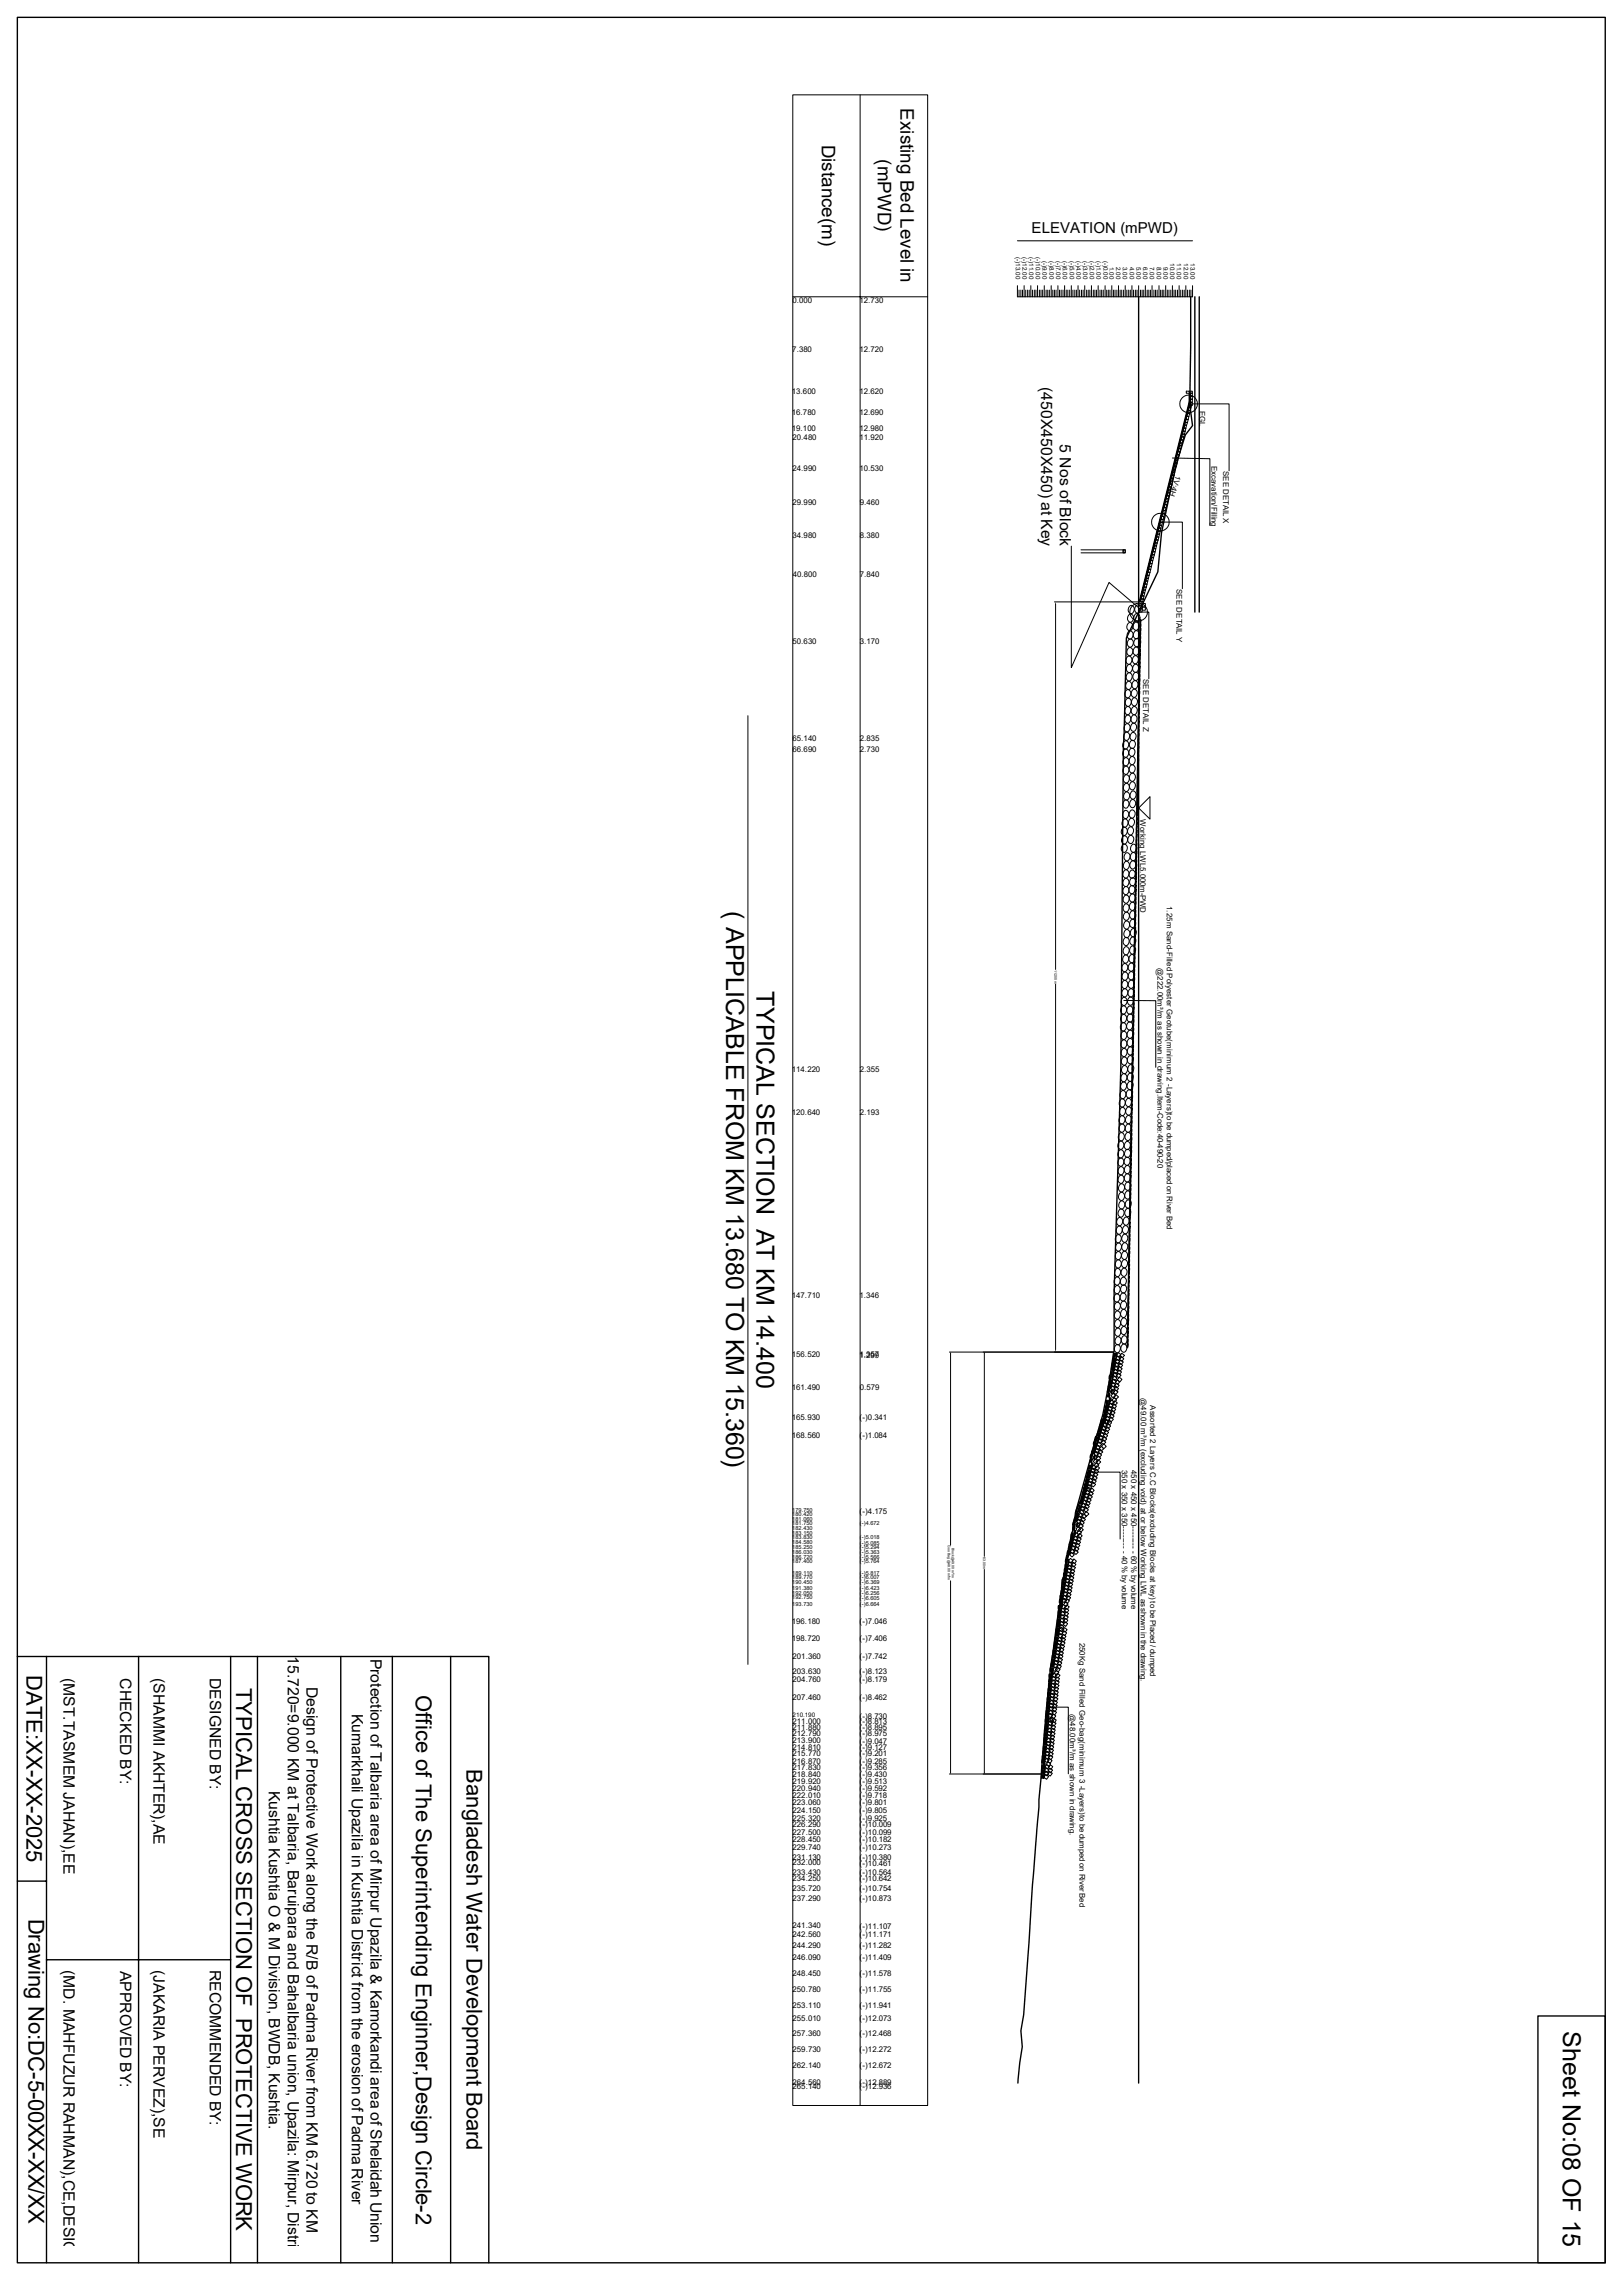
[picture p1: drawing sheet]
<svg xmlns="http://www.w3.org/2000/svg" width="297mm" height="420mm" viewBox="0 0 297 420" stroke-linecap="round" stroke-linejoin="round" font-family="sans-serif">
<defs><g id="words">
<g font-size="4.6">
<text x="132.9" y="166.8" transform="rotate(90 132.9 166.8)">( APPLICABLE FROM KM 13.680 TO KM 15.360)</text>
<text x="138.4" y="181.4" transform="rotate(90 138.4 181.4)">TYPICAL SECTION AT KM 14.400</text>
<text x="286" y="371.7" transform="rotate(90 286 371.7)">Sheet No:08 OF 15</text>
</g>
<g font-size="4">
<text x="4.8" y="306.5" transform="rotate(90 4.8 306.5)">DATE:XX-XX-2025</text>
<text x="43.2" y="308.9" transform="rotate(90 43.2 308.9)">TYPICAL CROSS SECTION OF PROTECTIVE WORK</text>
<text x="76.1" y="310.2" transform="rotate(90 76.1 310.2)">Office of The Superintending Enginner,Design Circle-2</text>
<text x="85.4" y="323.8" transform="rotate(90 85.4 323.8)">Bangladesh Water Development Board</text>
<text x="5.2" y="351.1" transform="rotate(90 5.2 351.1)">Drawing No:DC-5-00XX-XX/XX</text>
</g>
<g font-size="3.4">
<text x="164.8" y="19.8" transform="rotate(90 164.8 19.8)">Existing Bed Level in</text>
<text x="150.4" y="26.5" transform="rotate(90 150.4 26.5)">Distance(m)</text>
<text x="160.6" y="29.2" transform="rotate(90 160.6 29.2)">(mPWD)</text>
</g>
<g font-size="2.9">
<text x="190.5" y="70.8" transform="rotate(90 190.5 70.8)">(450X450X450) at Key</text>
<text x="194" y="81.3" transform="rotate(90 194 81.3)">5 Nos of Block</text>
<text x="52.7" y="303.1" transform="rotate(90 52.7 303.1)">15.720=9.000 KM at Talbaria, Baruipara and Bahalbaria union, Upazila: Mirpur, District:</text>
<text x="67.8" y="303.5" transform="rotate(90 67.8 303.5)">Protection of Talbaria area of Mirpur Upazila &amp; Kamorkandi area of Shelaidah Union of</text>
<text x="11.6" y="307.1" transform="rotate(90 11.6 307.1)">(MST.TASMEM JAHAN),EE</text>
<text x="22" y="307.1" transform="rotate(90 22 307.1)">CHECKED BY:</text>
<text x="28.1" y="307.1" transform="rotate(90 28.1 307.1)">(SHAMMI AKHTER),AE</text>
<text x="38.4" y="307" transform="rotate(90 38.4 307)">DESIGNED BY:</text>
<text x="56.1" y="308.7" transform="rotate(90 56.1 308.7)">Design of Protective Work along the R/B of Padma River from KM 6.720 to KM</text>
<text x="64.4" y="313.6" transform="rotate(90 64.4 313.6)">Kumarkhali Upazila in Kushtia District from the erosion of Padma River</text>
<text x="49.2" y="327.7" transform="rotate(90 49.2 327.7)">Kushtia Kushtia O &amp; M Division, BWDB, Kushtia.</text>
<text x="11.6" y="360.5" transform="rotate(90 11.6 360.5)">(MD. MAHFUZUR RAHMAN),CE,DESIGN</text>
<text x="22" y="360.7" transform="rotate(90 22 360.7)">APPROVED BY:</text>
<text x="28.1" y="360.5" transform="rotate(90 28.1 360.5)">(JAKARIA PERVEZ),SE</text>
<text x="38.4" y="360.5" transform="rotate(90 38.4 360.5)">RECOMMENDED BY:</text>
</g>
<text font-size="2.8" x="188.8" y="42.7">ELEVATION (mPWD)</text>
<g font-size="1.4">
<text x="145" y="55.4">0.000</text>
<text x="157.3" y="55.4">12.730</text>
<text x="145" y="64.5">7.380</text>
<text x="157.3" y="64.5">12.720</text>
<text x="144.9" y="72.1">13.600</text>
<text x="144.9" y="76">16.780</text>
<text x="157.3" y="72.1">12.620</text>
<text x="157.3" y="76">12.690</text>
<text x="219.5" y="75.2" transform="rotate(90 219.5 75.2)">EGL</text>
<text x="144.9" y="78.9">19.100</text>
<text x="145" y="80.6">20.480</text>
<text x="157.3" y="78.9">12.980</text>
<text x="157.3" y="80.6">11.920</text>
<text x="145" y="86.1">24.990</text>
<text x="157.3" y="86.1">10.530</text>
<text x="215.2" y="86.9" transform="rotate(108 215.2 86.9)">1V:4H</text>
<text x="221.7" y="85.2" transform="rotate(90 221.7 85.2)">Excavation/Filling</text>
<text x="223.9" y="86.2" transform="rotate(90 223.9 86.2)">SEE DETAIL X</text>
<text x="145" y="92.3">29.990</text>
<text x="157.4" y="92.3">9.460</text>
<text x="145" y="98.5">34.980</text>
<text x="157.4" y="98.5">8.380</text>
<text x="145.1" y="105.7">40.800</text>
<text x="157.4" y="105.7">7.840</text>
<text x="215.3" y="107.8" transform="rotate(90 215.3 107.8)">SEE DETAIL Y</text>
<text x="145" y="117.8">50.630</text>
<text x="157.4" y="117.8">3.170</text>
<text x="209.2" y="124.2" transform="rotate(90 209.2 124.2)">SEE DETAIL Z</text>
<text x="145" y="135.7">65.140</text>
<text x="145" y="137.6">66.690</text>
<text x="157.4" y="135.7">2.835</text>
<text x="157.4" y="137.6">2.730</text>
<text x="208.7" y="149.9" transform="rotate(90 208.7 149.9)">Working LWL5.000m-PWD</text>
<text x="213.5" y="165.8" transform="rotate(90 213.5 165.8)">1.25m Sand-Filled Polyester Geotube(minimum 2 -Layers)to be dumped/placed on River Bed</text>
<text x="211.8" y="177.2" transform="rotate(90 211.8 177.2)">@222.00m³/m as shown in drawing.Item-Code:40-490-20</text>
<text x="144.9" y="196.2">114.220</text>
<text x="157.4" y="196.2">2.355</text>
<text x="144.9" y="204.1">120.640</text>
<text x="157.4" y="204.1">2.193</text>
<text x="144.9" y="237.5">147.710</text>
<text x="157.3" y="237.5">1.346</text>
<text x="144.9" y="248.3">156.520</text>
<text x="157.3" y="248.3">1.357</text>
<text x="157.3" y="248.5">1.299</text>
<text x="144.9" y="254.5">161.490</text>
<text x="157.4" y="254.5">0.579</text>
<text x="208.7" y="255.9" transform="rotate(90 208.7 255.9)">@49.00 m³/m (excluding void) at or below Working LWL as shown in the drawing.</text>
<text x="210.5" y="257.2" transform="rotate(90 210.5 257.2)">Assorted 2 Layers C.C Blocks(excluding Blocks at key) to be Placed / dumped</text>
<text x="144.9" y="259.9">165.930</text>
<text x="144.9" y="263.2">168.560</text>
<text x="157.3" y="259.9">(-)0.341</text>
<text x="157.3" y="263.2">(-)1.084</text>
<text x="205.3" y="269" transform="rotate(90 205.3 269)">350 x 350 x 350-------- - 40 % by volume</text>
<text x="207" y="269" transform="rotate(90 207 269)">450 x 450 x 450-------- - 60 % by volume</text>
<text x="157.3" y="277">(-)4.175</text>
<text x="144.9" y="297.2">196.180</text>
<text x="157.3" y="297.2">(-)7.046</text>
<text x="144.9" y="300.4">198.720</text>
<text x="145" y="303.6">201.360</text>
<text x="157.3" y="300.4">(-)7.406</text>
<text x="157.3" y="303.6">(-)7.742</text>
<text x="197.5" y="300.6" transform="rotate(90 197.5 300.6)">250Kg Sand Filled Geo-bag(minimum 3 -Layers)to be dumped on River Bed</text>
<text x="145" y="306.4">203.630</text>
<text x="145" y="307.8">204.760</text>
<text x="145" y="311.2">207.460</text>
<text x="157.3" y="306.4">(-)8.123</text>
<text x="157.3" y="307.8">(-)8.179</text>
<text x="157.3" y="311.2">(-)8.462</text>
<text x="145" y="315.5">211.000</text>
<text x="145" y="316.6">211.880</text>
<text x="145" y="317.7">212.790</text>
<text x="157.3" y="314.5">(-)8.730</text>
<text x="157.3" y="315.5">(-)8.813</text>
<text x="157.3" y="316.6">(-)8.895</text>
<text x="157.3" y="317.7">(-)8.975</text>
<text x="195.8" y="313.7" transform="rotate(90 195.8 313.7)">@48.00m³/m as shown in drawing.</text>
<text x="145" y="319.1">213.900</text>
<text x="145" y="320.2">214.810</text>
<text x="145" y="321.4">215.770</text>
<text x="145" y="322.7">216.870</text>
<text x="145" y="323.9">217.830</text>
<text x="157.3" y="319.1">(-)9.047</text>
<text x="157.3" y="320.2">(-)9.127</text>
<text x="157.3" y="321.4">(-)9.201</text>
<text x="157.3" y="322.7">(-)9.285</text>
<text x="157.3" y="323.9">(-)9.356</text>
<text x="145" y="325.2">218.840</text>
<text x="145" y="326.5">219.920</text>
<text x="145" y="327.7">220.940</text>
<text x="145" y="329.1">222.010</text>
<text x="157.3" y="325.2">(-)9.430</text>
<text x="157.3" y="326.5">(-)9.513</text>
<text x="157.3" y="327.8">(-)9.592</text>
<text x="157.3" y="329.1">(-)9.718</text>
<text x="145" y="330.4">223.060</text>
<text x="145" y="331.7">224.150</text>
<text x="145" y="333.2">225.320</text>
<text x="145" y="334.3">226.290</text>
<text x="145" y="335.8">227.500</text>
<text x="157.3" y="330.4">(-)9.801</text>
<text x="157.3" y="331.7">(-)9.805</text>
<text x="157.3" y="333.2">(-)9.925</text>
<text x="157.3" y="334.3">(-)10.009</text>
<text x="157.3" y="335.9">(-)10.099</text>
<text x="145" y="337">228.450</text>
<text x="145" y="338.6">229.740</text>
<text x="145" y="340.3">231.130</text>
<text x="145" y="341.4">232.000</text>
<text x="157.3" y="337">(-)10.182</text>
<text x="157.3" y="338.6">(-)10.273</text>
<text x="157.3" y="340.3">(-)10.380</text>
<text x="157.3" y="341.4">(-)10.461</text>
<text x="145" y="343.2">233.430</text>
<text x="145" y="344.2">234.250</text>
<text x="145" y="346">235.720</text>
<text x="145" y="347.9">237.290</text>
<text x="157.3" y="343.2">(-)10.564</text>
<text x="157.3" y="344.2">(-)10.642</text>
<text x="157.3" y="346">(-)10.754</text>
<text x="157.3" y="347.9">(-)10.873</text>
<text x="145" y="352.9">241.340</text>
<text x="157.3" y="352.9">(-)11.107</text>
<text x="145" y="354.4">242.560</text>
<text x="145" y="356.5">244.290</text>
<text x="145" y="358.8">246.090</text>
<text x="157.3" y="354.4">(-)11.171</text>
<text x="157.3" y="356.6">(-)11.282</text>
<text x="157.3" y="358.8">(-)11.409</text>
<text x="145" y="361.7">248.450</text>
<text x="145" y="364.5">250.780</text>
<text x="157.3" y="361.7">(-)11.578</text>
<text x="157.3" y="364.6">(-)11.755</text>
<text x="145" y="367.4">253.110</text>
<text x="145" y="369.8">255.010</text>
<text x="157.3" y="367.5">(-)11.941</text>
<text x="157.3" y="369.8">(-)12.073</text>
<text x="145" y="372.7">257.360</text>
<text x="145" y="375.6">259.730</text>
<text x="157.3" y="372.7">(-)12.468</text>
<text x="157.3" y="375.6">(-)12.272</text>
<text x="145" y="378.5">262.140</text>
<text x="145" y="381.5">264.560</text>
<text x="145" y="382.3">265.140</text>
<text x="157.3" y="378.5">(-)12.672</text>
<text x="157.3" y="381.5">(-)12.889</text>
<text x="157.3" y="382.3">(-)12.936</text>
</g>
<g font-size="1.1">
<text x="185.9" y="47.1" transform="rotate(90 185.9 47.1)">(-)13.00</text>
<text x="187.1" y="47.1" transform="rotate(90 187.1 47.1)">(-)12.00</text>
<text x="188.3" y="47.1" transform="rotate(90 188.3 47.1)">(-)11.00</text>
<text x="189.6" y="47.1" transform="rotate(90 189.6 47.1)">(-)10.00</text>
<text x="190.8" y="47.7" transform="rotate(90 190.8 47.7)">(-)9.00</text>
<text x="192.1" y="47.7" transform="rotate(90 192.1 47.7)">(-)8.00</text>
<text x="193.3" y="47.7" transform="rotate(90 193.3 47.7)">(-)7.00</text>
<text x="194.5" y="47.7" transform="rotate(90 194.5 47.7)">(-)6.00</text>
<text x="195.7" y="47.7" transform="rotate(90 195.7 47.7)">(-)5.00</text>
<text x="197" y="47.7" transform="rotate(90 197 47.7)">(-)4.00</text>
<text x="198.2" y="47.7" transform="rotate(90 198.2 47.7)">(-)3.00</text>
<text x="199.4" y="47.7" transform="rotate(90 199.4 47.7)">(-)2.00</text>
<text x="200.7" y="47.7" transform="rotate(90 200.7 47.7)">(-)1.00</text>
<text x="201.9" y="47.7" transform="rotate(90 201.9 47.7)">(-)0.00</text>
<text x="203" y="48.9" transform="rotate(90 203 48.9)">1.00</text>
<text x="204.3" y="48.9" transform="rotate(90 204.3 48.9)">2.00</text>
<text x="205.5" y="48.9" transform="rotate(90 205.5 48.9)">3.00</text>
<text x="206.8" y="48.9" transform="rotate(90 206.8 48.9)">4.00</text>
<text x="208" y="48.9" transform="rotate(90 208 48.9)">5.00</text>
<text x="209.2" y="48.9" transform="rotate(90 209.2 48.9)">6.00</text>
<text x="210.4" y="48.9" transform="rotate(90 210.4 48.9)">7.00</text>
<text x="211.7" y="48.9" transform="rotate(90 211.7 48.9)">8.00</text>
<text x="212.9" y="48.9" transform="rotate(90 212.9 48.9)">9.00</text>
<text x="214.1" y="48.2" transform="rotate(90 214.1 48.2)">10.00</text>
<text x="215.3" y="48.2" transform="rotate(90 215.3 48.2)">11.00</text>
<text x="216.6" y="48.2" transform="rotate(90 216.6 48.2)">12.00</text>
<text x="217.8" y="48.2" transform="rotate(90 217.8 48.2)">13.00</text>
<text x="145" y="314.3">210.190</text>
</g>
<g font-size="1">
<text x="144.9" y="276.7">179.750</text>
<text x="144.9" y="277.5">180.420</text>
<text x="144.9" y="278.3">181.060</text>
<text x="144.9" y="279.1">181.750</text>
<text x="144.9" y="280">182.430</text>
<text x="144.9" y="280.9">183.150</text>
<text x="144.9" y="281.7">183.830</text>
<text x="157.4" y="279.1">(-)4.672</text>
<text x="157.4" y="281.7">(-)5.018</text>
<text x="144.9" y="282.6">184.580</text>
<text x="144.9" y="283.5">185.250</text>
<text x="144.9" y="284.4">186.030</text>
<text x="144.9" y="285.3">186.720</text>
<text x="144.9" y="286.1">187.400</text>
<text x="157.4" y="282.7">(-)5.085</text>
<text x="157.4" y="283.5">(-)5.294</text>
<text x="157.4" y="284.4">(-)5.363</text>
<text x="157.4" y="285.3">(-)5.566</text>
<text x="157.4" y="286.1">(-)5.764</text>
<text x="144.9" y="288.2">189.110</text>
<text x="144.9" y="289.1">189.770</text>
<text x="144.9" y="289.9">190.450</text>
<text x="144.9" y="291">191.380</text>
<text x="144.9" y="291.8">192.050</text>
<text x="144.9" y="292.7">192.750</text>
<text x="144.9" y="293.9">193.730</text>
<text x="157.4" y="288.2">(-)5.817</text>
<text x="157.4" y="289.1">(-)6.007</text>
<text x="157.4" y="289.9">(-)6.369</text>
<text x="157.4" y="291">(-)6.423</text>
<text x="157.4" y="291.8">(-)6.256</text>
<text x="157.4" y="292.7">(-)6.605</text>
<text x="157.4" y="293.9">(-)6.664</text>
</g>
<g font-size=".6">
<text x="193" y="177.5" transform="rotate(90 193 177.5)">112.00 m</text>
<text x="173.4" y="282.8" transform="rotate(90 173.4 282.8)">Goo Bag @48.00 m³/m</text>
<text x="174.2" y="283.3" transform="rotate(90 174.2 283.3)">Block @49.00 m³/m</text>
<text x="179.9" y="284.9" transform="rotate(90 179.9 284.9)">63.00 m</text>
</g>
</g></defs>
<g fill="none" stroke="#000" stroke-width=".25">
<path d="M3.2 3.2h290.6v410.9h-290.6zM208.4 54.3v326.9M217.9 54.3l-.1 16.8v3.9l.4 2.9-1.3 1.7-1.7 5.5-2.6 12.4-.7 7.1-5.8 12.2-.5 19.8-.5 58.6-1.2 41.2v10.9a107.3 107.3 0 0 1-3 14.8l-4.1 14.7-.5 2.4v.9l-.3 .9-.4 2.7-.5 1.7-.1 2.1-.2 .8-.4 .8-.1 1.2 .2 .8-.4 .9-.1 1.2-.5 3a310.1 310.1 0 0 0-2.4 20.5l-2.2 28.2-1.6 23.8-.5 2.9 .3 3-.5 2.9-.3 3.7M218.7 54.3v57.7M219.5 54.3v57.7M3.2 303.1h86.3v111M8.5 303.1v111M25.4 303.1v111M42.2 303.1v111M47.1 303.1v111M62.4 303.1v111M71.8 303.1v111"/>
<path d="M82.5 303.1v111M3.2 344.3h5.3M8.5 358.6h33.7M281.4 368.9h12.4v45.2h-12.4z"/>
</g>
<g fill="none" stroke="#000" stroke-width=".18">
<path d="M145.1 17.4h24.7v367.9h-24.7zM157.4 17.4v367.9M145.1 54.3h24.7M186.2 52.3v2h32v-2M186.2 44.1h32M186.5 53.1v1.2M186.8 53.1v1.2M187.1 53.1v1.2M187.4 52.3v2M187.7 53.1v1.2M188 53.1v1.2M188.3 53.1v1.2"/>
<path d="M188.6 52.3v2M188.9 53.1v1.2M189.3 53.1v1.2M189.6 53.1v1.2M189.9 52.3v2M190.2 53.1v1.2M190.5 53.1v1.2M190.8 53.1v1.2M191.1 52.3v2M191.4 53.1v1.2M191.7 53.1v1.2M192 53.1v1.2"/>
<path d="M192.4 52.3v2M192.7 53.1v1.2M193 53.1v1.2M193.3 53.1v1.2M193.6 52.3v2M193.9 53.1v1.2M194.2 53.1v1.2M194.5 53.1v1.2M194.8 52.3v2M195.1 53.1v1.2M195.4 53.1v1.2M195.7 53.1v1.2"/>
<path d="M196 52.3v2M196.3 53.1v1.2M196.7 53.1v1.2M197 53.1v1.2M197.3 52.3v2M197.6 53.1v1.2M197.9 53.1v1.2M198.2 53.1v1.2M198.5 52.3v2M198.8 53.1v1.2M199.1 53.1v1.2M199.4 53.1v1.2"/>
<path d="M199.7 52.3v2M200.1 53.1v1.2M200.4 53.1v1.2M200.7 53.1v1.2M201 52.3v2M201.3 53.1v1.2M201.6 53.1v1.2M201.9 53.1v1.2M202.2 52.3v2M202.5 53.1v1.2M202.8 53.1v1.2M203.1 53.1v1.2"/>
<path d="M203.5 52.3v2M203.8 53.1v1.2M204 53.1v1.2M204.4 53.1v1.2M204.7 52.3v2M205 53.1v1.2M205.3 53.1v1.2M205.6 53.1v1.2M205.9 52.3v2M206.2 53.1v1.2M206.5 53.1v1.2M206.8 53.1v1.2"/>
<path d="M207.1 52.3v2M207.4 53.1v1.2M207.8 53.1v1.2M208.1 53.1v1.2M208.4 52.3v2M208.7 53.1v1.2M209 53.1v1.2M209.3 53.1v1.2M209.6 52.3v2M209.9 53.1v1.2M210.2 53.1v1.2M210.5 53.1v1.2"/>
<path d="M210.8 52.3v2M211.2 53.1v1.2M211.5 53.1v1.2M211.8 53.1v1.2M212.1 52.3v2M212.4 53.1v1.2M212.7 53.1v1.2M213 53.1v1.2M213.3 52.3v2M213.6 53.1v1.2M213.9 53.1v1.2M214.2 53.1v1.2"/>
<path d="M214.5 52.3v2M214.8 53.1v1.2M215.1 53.1v1.2M215.5 53.1v1.2M215.8 52.3v2M216.1 53.1v1.2M216.4 53.1v1.2M216.7 53.1v1.2M217 52.3v2M217.3 53.1v1.2M217.6 53.1v1.2M217.9 53.1v1.2"/>
<path d="M217.5 73.9h7.4v12.2M217.6 72v1.6l-9.2 36.6M217.6 71.6h.6v.4h-.6v-.4h-.5v.4h.5M217.7 74l.4 .1-.2 .5-.3-.1-.1 .6 .3 .1-.1 .5-.4-.1-.1 .6h.4l-.2 .6-.4-.1-.1 .6h.4l-.2 .6-.3-.1-.1 .5 .3 .1-.1 .6-.4-.1-.1 .5 .3 .1-.1 .5-.4-.1-.1 .6 .4 .1-.2 .5-.3-.1-.1 .5 .3 .1-.1 .6-.4-.1-.1 .5 .3 .1-.1 .6-.4-.2-.1 .6 .3 .1-.1 .5-.3-.1-.1 .6 .3 .1-.1 .5-.4-.1-.1 .6h.3l-.1 .6-.4-.1-.1 .5 .3 .1-.1 .5h-.4l-.1 .5 .4 .1-.1 .5h-.4l-.1 .5 .3 .1-.1 .5-.4-.1-.1 .6 .3 .1-.1 .5-.3-.1-.2 .5 .4 .1-.1 .6-.4-.1-.2 .5 .4 .1-.1 .5-.4-.1-.1 .6 .3 .1-.1 .5-.3-.1-.2 .5 .4 .2-.1 .5-.4-.1-.2 .5 .4 .1-.1 .6-.4-.1-.1 .5 .3 .1-.1 .5h-.3l-.2 .5 .4 .1-.2 .5-.3-.1-.2 .6h.4l-.1 .6-.4-.1-.1 .6h.3l-.1 .6-.3-.1-.2 .5 .4 .1-.2 .6-.3-.1-.2 .5 .4 .1-.2 .5-.3-.1-.1 .6 .3 .1-.1 .5-.4-.1-.1 .5 .4 .1-.2 .6-.3-.1-.2 .5 .4 .1-.2 .6-.3-.1-.1 .5 .3 .1-.1 .5-.4-.1-.1 .6 .4 .1-.2 .5-.3-.1-.2 .6h.4l-.2 .6-.3-.1-.2 .6h.4l-.1 .6-.4-.1 .1-.5h.4l.1-.5-.3-.1 .1-.5h.4l.1-.5-.3-.1 .1-.5 .4 .1 .1-.6-.4-.1 .2-.5 .3 .1 .1-.5-.3-.1 .1-.6 .4 .1 .1-.5-.3-.1 .1-.6 .4 .1 .1-.5-.4-.1 .2-.5 .3 .1 .1-.6-.3-.1 .1-.5 .4 .1 .1-.5-.3-.1 .1-.6 .4 .1 .1-.5-.3-.1 .1-.5h.3l.2-.5-.4-.1 .1-.5h.4l.1-.5-.3-.1 .1-.5 .4 .1 .1-.6h-.3l.1-.6 .3 .1 .2-.5-.4-.1 .1-.6 .4 .1 .2-.5-.4-.1 .1-.6 .4 .2 .1-.6-.3-.1 .1-.5 .3 .1 .2-.6-.4-.1 .1-.5 .4 .1 .2-.5-.4-.1 .1-.6 .4 .1 .1-.5-.3-.1 .1-.5 .3 .1 .2-.6-.4-.1 .2-.5 .3 .1 .2-.6h-.4l.1-.6 .4 .1 .1-.6h-.4l.2-.6 .3 .1 .2-.5-.4-.1 .2-.5h.3l.2-.5-.4-.1 .2-.5 .3 .1 .1-.6-.3-.1 .1-.5 .3 .1 .2-.5-.4-.2 .2-.5 .3 .1 .2-.5-.4-.1 .2-.6 .3 .1 .1-.5-.3-.1 .1-.5 .4 .1 .1-.6-.4-.1 .2-.5 .3 .1 .2-.5-.4-.1 .2-.6 .3 .1 .1-.5-.3-.1 .1-.5h.4l.1-.5-.4-.1 .2-.5h.4l.1-.5-.4-.1 .2-.5 .3 .1 .1-.6-.3-.1zM217.7 72v1.6l-9.1 36.6M217.8 73.6h.4v.6h-.4zM217.8 72h.4v.5h-.4v.6h.4v.5h-.4v-.5h.4v-.6h-.4zM217.8 72v1.6l-9.1 36.6M196 99.9v22.3l6.9-15.6 5.5 4.6M212.3 95.5h4.1v12.2M214.5 83.8l6.9 .1v12.3M193 110.2h15.3"/>
<path d="M193.2 110.6v66.8M197.8 100.6h8.1v.6h-8.1M205.5 100.6h.4v.6h-.4zM205.5 100.6v.6M206.4 118.7a.54 .54 0 0 1 .7-.1 .54 .54 0 0 1 .2 .7 .58 .58 0 0 1-.6 .7 .58 .58 0 0 1-.5-.8zM206.5 115.7a.54 .54 0 0 1 .7-.1 .54 .54 0 0 1 .1 .6 .58 .58 0 0 1-.6 .8 .58 .58 0 0 1-.5-.8zM206.5 117.1a.54 .54 0 0 1 .7 0 .54 .54 0 0 1 .2 .6 .58 .58 0 0 1-.6 .7 .58 .58 0 0 1-.5-.8zM206.5 112.6a.54 .54 0 0 1 .7-.1 .54 .54 0 0 1 .2 .7 .58 .58 0 0 1-.6 .7 .58 .58 0 0 1-.5-.8zM206.6 114a.74 .74 0 0 1 .8 .6 .74 .74 0 0 1-.7 .8 .81 .81 0 0 1-.5-.7 .81 .81 0 0 1 .4-.7zM206.7 111a.54 .54 0 0 1 .7-.1 .54 .54 0 0 1 .2 .7 .58 .58 0 0 1-.6 .7 .58 .58 0 0 1-.5-.8zM207.6 118.6a.54 .54 0 0 1 .7-.1 .54 .54 0 0 1 .1 .7 .58 .58 0 0 1-.6 .7 .58 .58 0 0 1-.5-.8zM207.6 114a.54 .54 0 0 1 .7 0 .54 .54 0 0 1 .1 .6 .58 .58 0 0 1-.6 .8 .58 .58 0 0 1-.5-.8z"/>
<path d="M207.6 115.6a.54 .54 0 0 1 .7-.1 .54 .54 0 0 1 .2 .7 .58 .58 0 0 1-.6 .7 .58 .58 0 0 1-.5-.8zM207.7 117.1a.54 .54 0 0 1 .7-.1 .54 .54 0 0 1 .2 .6 .58 .58 0 0 1-.6 .8 .58 .58 0 0 1-.5-.8zM207.7 112.5a.54 .54 0 0 1 .7-.1 .54 .54 0 0 1 .2 .7 .58 .58 0 0 1-.6 .7 .58 .58 0 0 1-.5-.8zM207.9 110.9a.54 .54 0 0 1 .6-.1 .54 .54 0 0 1 .2 .7 .58 .58 0 0 1-.6 .7 .58 .58 0 0 1-.5-.8zM208.4 111.4h.6v.6h-.6zM208.4 110.7h.6v.7h-.6zM208.4 110.2h.6v.5h-.6zM208.4 112h1.8v12.2M208.6 118.8l.1 .4-.1 .3zM208.6 119.6l.1 .3-.1 .4zM208.6 113l-2.4 133.7M208.7 116.5v.3l-.1 .4z"/>
<path d="M208.7 117.3v.3l-.1 .4zM208.7 118l-.1 .7zM208.7 113.4l.1 .3-.1 .4zM208.7 114.2l.1 .3-.1 .4zM208.7 115l.1 .3-.1 .4zM208.7 115.7l-.1 .8zM209 111.1h.6v.6h-.6zM209 110.4h.6v.7h-.6zM136.9 131v173.6M205.7 137.3a.54 .54 0 0 1 .6-.1 .54 .54 0 0 1 .2 .7 .58 .58 0 0 1-.6 .7 .58 .58 0 0 1-.5-.8zM205.7 135.8a.54 .54 0 0 1 .6-.1 .54 .54 0 0 1 .2 .7 .58 .58 0 0 1-.6 .7 .58 .58 0 0 1-.5-.8zM205.7 138.9a.54 .54 0 0 1 .7-.1 .54 .54 0 0 1 .2 .6 .58 .58 0 0 1-.6 .8 .58 .58 0 0 1-.5-.8z"/>
<path d="M205.8 134.2a.54 .54 0 0 1 .7-.1 .54 .54 0 0 1 .2 .7 .58 .58 0 0 1-.6 .7 .58 .58 0 0 1-.5-.8zM205.9 132.6a.54 .54 0 0 1 .7 0 .54 .54 0 0 1 .2 .6 .58 .58 0 0 1-.6 .7 .58 .58 0 0 1-.5-.8zM206 131.1a.54 .54 0 0 1 .7-.1 .54 .54 0 0 1 .2 .7 .58 .58 0 0 1-.6 .7 .58 .58 0 0 1-.5-.8zM206 126.4a.54 .54 0 0 1 .7-.1 .54 .54 0 0 1 .2 .7 .58 .58 0 0 1-.6 .7 .58 .58 0 0 1-.5-.8zM206.1 128a.54 .54 0 0 1 .7-.1 .54 .54 0 0 1 .2 .7 .58 .58 0 0 1-.6 .7 .58 .58 0 0 1-.5-.8zM206.2 129.3a.74 .74 0 0 1 .8 .7 .74 .74 0 0 1-.7 .8 .81 .81 0 0 1-.5-.7 .81 .81 0 0 1 .4-.8zM206.2 124.9a.54 .54 0 0 1 .7-.1 .54 .54 0 0 1 .2 .7 .58 .58 0 0 1-.6 .7 .58 .58 0 0 1-.5-.8zM206.2 120.3a.54 .54 0 0 1 .7-.1 .54 .54 0 0 1 .2 .7 .58 .58 0 0 1-.6 .7 .58 .58 0 0 1-.5-.8zM206.3 123.3a.54 .54 0 0 1 .7-.1 .54 .54 0 0 1 .2 .7 .58 .58 0 0 1-.6 .7 .58 .58 0 0 1-.5-.8zM206.3 121.8a.54 .54 0 0 1 .7-.1 .54 .54 0 0 1 .2 .7 .58 .58 0 0 1-.6 .7 .58 .58 0 0 1-.5-.8zM206.8 138.6a.54 .54 0 0 1 .7 0 .54 .54 0 0 1 .2 .6 .58 .58 0 0 1-.6 .8 .58 .58 0 0 1-.5-.9zM206.9 135.7a.54 .54 0 0 1 .7-.1 .54 .54 0 0 1 .2 .7 .58 .58 0 0 1-.6 .7 .58 .58 0 0 1-.5-.8z"/>
<path d="M207 136.9a.74 .74 0 0 1 .7 .7 .74 .74 0 0 1-.6 .8 .81 .81 0 0 1-.6-.7 .81 .81 0 0 1 .5-.8zM207 134.2a.54 .54 0 0 1 .7 0 .54 .54 0 0 1 .2 .6 .58 .58 0 0 1-.6 .8 .58 .58 0 0 1-.5-.9zM207.1 132.5a.54 .54 0 0 1 .7 0 .54 .54 0 0 1 .2 .6 .58 .58 0 0 1-.6 .8 .58 .58 0 0 1-.5-.8zM207.2 131a.54 .54 0 0 1 .7-.1 .54 .54 0 0 1 .2 .7 .58 .58 0 0 1-.6 .7 .58 .58 0 0 1-.5-.8zM207.2 129.5a.54 .54 0 0 1 .7-.1 .54 .54 0 0 1 .2 .7 .58 .58 0 0 1-.6 .7 .58 .58 0 0 1-.5-.8zM207.2 126.3a.54 .54 0 0 1 .7-.1 .54 .54 0 0 1 .2 .7 .58 .58 0 0 1-.6 .7 .58 .58 0 0 1-.5-.8zM207.3 127.9a.54 .54 0 0 1 .7-.1 .54 .54 0 0 1 .2 .7 .58 .58 0 0 1-.7 .7 .58 .58 0 0 1-.4-.8zM207.3 124.8a.54 .54 0 0 1 .7-.1 .54 .54 0 0 1 .2 .6 .58 .58 0 0 1-.6 .8 .58 .58 0 0 1-.5-.8zM207.4 120.2a.54 .54 0 0 1 .7-.1 .54 .54 0 0 1 .2 .7 .58 .58 0 0 1-.6 .7 .58 .58 0 0 1-.5-.8zM207.5 121.8a.54 .54 0 0 1 .7-.1 .54 .54 0 0 1 .2 .6 .58 .58 0 0 1-.6 .8 .58 .58 0 0 1-.5-.8zM207.5 123.2a.54 .54 0 0 1 .7 0 .54 .54 0 0 1 .2 .6 .58 .58 0 0 1-.6 .7 .58 .58 0 0 1-.5-.8zM208.2 139.6l.1 .4-.1 .3z"/>
<path d="M208.3 137.3l.1 .3-.2 .4zM208.3 138.9l.1 .3-.2 .4zM208.3 135l.1 .3-.1 .4zM208.3 135.8l.1 .3-.1 .4zM208.3 136.5l.1 .4-.1 .3zM208.3 138l-.1 .8zM208.4 132.7v.3l-.1 .4zM208.4 133.4v.4l-.1 .4zM208.4 134.2v.4l-.1 .4zM208.4 130.4l.1 .3-.1 .4zM208.4 131.1l.1 .4-.1 .4zM208.4 131.9l.1 .3-.1 .4z"/>
<path d="M208.4 127.3l.1 .3-.1 .4zM208.4 128.1l.1 .3-.1 .4zM208.4 128.8l.1 .4-.1 .3zM208.4 129.6l.1 .3-.1 .4zM208.5 125l.1 .3-.2 .4zM208.5 125.7l.1 .4-.2 .3zM208.5 126.5l.1 .4-.2 .4zM208.5 122.7l.1 .3-.1 .4zM208.5 123.4l.1 .4-.1 .4zM208.5 124.2l.1 .3-.1 .4zM208.6 120.4l.1 .3-.2 .4zM208.6 121.1l.1 .4-.2 .3z"/>
<path d="M208.6 121.9l.1 .3-.2 .4zM205.4 154.7a.54 .54 0 0 1 .7-.1 .54 .54 0 0 1 .2 .7 .58 .58 0 0 1-.6 .7 .58 .58 0 0 1-.5-.8zM205.4 151.6a.54 .54 0 0 1 .7-.1 .54 .54 0 0 1 .2 .7 .58 .58 0 0 1-.6 .7 .58 .58 0 0 1-.5-.8zM205.5 150.1a.54 .54 0 0 1 .7-.1 .54 .54 0 0 1 .2 .7 .58 .58 0 0 1-.6 .7 .58 .58 0 0 1-.5-.8zM205.6 153a.74 .74 0 0 1 .8 .7 .74 .74 0 0 1-.7 .8 .81 .81 0 0 1-.5-.7 .81 .81 0 0 1 .4-.8zM205.7 148.5a.54 .54 0 0 1 .6-.1 .54 .54 0 0 1 .2 .7 .58 .58 0 0 1-.6 .7 .58 .58 0 0 1-.5-.8zM205.7 159.4a.54 .54 0 0 1 .7-.1 .54 .54 0 0 1 .2 .7 .58 .58 0 0 1-.6 .7 .58 .58 0 0 1-.5-.8zM205.7 146.6a.54 .54 0 0 1 .7-.1 .54 .54 0 0 1 .2 .7 .58 .58 0 0 1-.6 .7 .58 .58 0 0 1-.5-.8zM205.7 140.4a.54 .54 0 0 1 .7-.1 .54 .54 0 0 1 .2 .7 .58 .58 0 0 1-.6 .7 .58 .58 0 0 1-.5-.8zM205.8 157.8a.54 .54 0 0 1 .7-.1 .54 .54 0 0 1 .2 .7 .58 .58 0 0 1-.6 .7 .58 .58 0 0 1-.5-.8zM205.8 143.6a.54 .54 0 0 1 .7-.1 .54 .54 0 0 1 .2 .6 .58 .58 0 0 1-.6 .8 .58 .58 0 0 1-.5-.8zM205.8 142a.54 .54 0 0 1 .7-.1 .54 .54 0 0 1 .2 .7 .58 .58 0 0 1-.6 .7 .58 .58 0 0 1-.5-.8z"/>
<path d="M205.8 145.1a.54 .54 0 0 1 .7-.1 .54 .54 0 0 1 .2 .7 .58 .58 0 0 1-.6 .7 .58 .58 0 0 1-.5-.8zM205.9 156.3a.54 .54 0 0 1 .7-.1 .54 .54 0 0 1 .2 .6 .58 .58 0 0 1-.6 .8 .58 .58 0 0 1-.5-.8zM206.5 151.5a.54 .54 0 0 1 .7-.1 .54 .54 0 0 1 .2 .7 .58 .58 0 0 1-.6 .7 .58 .58 0 0 1-.5-.8zM206.6 153.1a.54 .54 0 0 1 .7-.1 .54 .54 0 0 1 .2 .7 .58 .58 0 0 1-.6 .7 .58 .58 0 0 1-.5-.8zM206.7 149.9a.54 .54 0 0 1 .7 0 .54 .54 0 0 1 .2 .6 .58 .58 0 0 1-.6 .8 .58 .58 0 0 1-.5-.8zM206.8 159.4a.54 .54 0 0 1 .7 0 .54 .54 0 0 1 .2 .6 .58 .58 0 0 1-.6 .7 .58 .58 0 0 1-.5-.8zM206.8 148.4a.54 .54 0 0 1 .7-.1 .54 .54 0 0 1 .2 .7 .58 .58 0 0 1-.6 .7 .58 .58 0 0 1-.5-.8zM206.8 140.2a.54 .54 0 0 1 .7-.1 .54 .54 0 0 1 .2 .7 .58 .58 0 0 1-.6 .7 .58 .58 0 0 1-.5-.8zM206.9 143.3a.54 .54 0 0 1 .7-.1 .54 .54 0 0 1 .2 .6 .58 .58 0 0 1-.6 .8 .58 .58 0 0 1-.5-.8zM206.9 141.7a.54 .54 0 0 1 .7-.1 .54 .54 0 0 1 .2 .7 .58 .58 0 0 1-.6 .7 .58 .58 0 0 1-.5-.8zM206.9 146.5a.54 .54 0 0 1 .7-.1 .54 .54 0 0 1 .2 .7 .58 .58 0 0 1-.6 .7 .58 .58 0 0 1-.5-.8zM207 157.7a.54 .54 0 0 1 .7 0 .54 .54 0 0 1 .2 .6 .58 .58 0 0 1-.7 .7 .58 .58 0 0 1-.4-.8z"/>
<path d="M207 144.9a.54 .54 0 0 1 .7 0 .54 .54 0 0 1 .2 .6 .58 .58 0 0 1-.6 .8 .58 .58 0 0 1-.5-.8zM207.1 156.2a.54 .54 0 0 1 .6-.1 .54 .54 0 0 1 .2 .7 .58 .58 0 0 1-.6 .7 .58 .58 0 0 1-.5-.8zM207.1 154.7a.54 .54 0 0 1 .7-.1 .54 .54 0 0 1 .2 .7 .58 .58 0 0 1-.6 .7 .58 .58 0 0 1-.5-.8zM207.9 158.9l.1 .3-.1 .4zM207.9 159.6l.1 .4-.1 .4zM207.9 156.5l.1 .4-.1 .4zM207.9 157.4l.1 .3-.1 .4zM208 153.5l.1 .3-.2 .4zM208 154.3l.1 .3-.2 .4zM208 155l.1 .4-.2 .3zM208 155.8l.1 .3-.2 .4zM208 158.1l-.1 .7z"/>
<path d="M208 151.2l.1 .3-.1 .4zM208 151.9l.1 .4-.1 .4zM208 152.7l.1 .3-.1 .4zM208.1 148.8l.1 .4-.2 .4zM208.1 149.6l.1 .4-.2 .4zM208.1 150.4l.1 .3-.2 .4zM208.1 146.6l.1 .3-.1 .4zM208.1 147.3l.1 .4-.1 .3zM208.1 148.1l.1 .3-.1 .4zM208.2 144.2v.4l-.1 .3zM208.2 145v.3l-.1 .4zM208.2 145.8v.3l-.1 .4z"/>
<path d="M208.2 141.9l.1 .4-.1 .4zM208.2 140.4l.1 .3-.1 .4zM208.2 141.1l.1 .4-.1 .4zM208.2 142.7v.7zM208.2 143.4v.8zM210.4 145.8v4.1l-2-2zM205.5 179.6a.54 .54 0 0 1 .7-.1 .54 .54 0 0 1 .2 .7 .58 .58 0 0 1-.6 .7 .58 .58 0 0 1-.5-.8zM205.5 176.5a.54 .54 0 0 1 .7 0 .54 .54 0 0 1 .2 .6 .58 .58 0 0 1-.6 .7 .58 .58 0 0 1-.5-.8zM205.5 178.1a.54 .54 0 0 1 .7-.1 .54 .54 0 0 1 .2 .7 .58 .58 0 0 1-.6 .7 .58 .58 0 0 1-.5-.8zM205.7 175a.54 .54 0 0 1 .6-.1 .54 .54 0 0 1 .2 .7 .58 .58 0 0 1-.6 .7 .58 .58 0 0 1-.5-.8zM205.7 162.4a.54 .54 0 0 1 .7 0 .54 .54 0 0 1 .2 .6 .58 .58 0 0 1-.6 .7 .58 .58 0 0 1-.5-.8zM205.7 161a.54 .54 0 0 1 .7-.1 .54 .54 0 0 1 .2 .6 .58 .58 0 0 1-.6 .8 .58 .58 0 0 1-.5-.8z"/>
<path d="M205.7 173.4a.54 .54 0 0 1 .7 0 .54 .54 0 0 1 .2 .6 .58 .58 0 0 1-.6 .8 .58 .58 0 0 1-.5-.9zM205.7 171.7a.54 .54 0 0 1 .7 0 .54 .54 0 0 1 .2 .6 .58 .58 0 0 1-.6 .8 .58 .58 0 0 1-.5-.8zM205.7 165.6a.54 .54 0 0 1 .7-.1 .54 .54 0 0 1 .2 .7 .58 .58 0 0 1-.6 .7 .58 .58 0 0 1-.5-.8zM205.7 164a.54 .54 0 0 1 .7-.1 .54 .54 0 0 1 .2 .7 .58 .58 0 0 1-.6 .7 .58 .58 0 0 1-.5-.8zM205.8 167.1a.54 .54 0 0 1 .7 0 .54 .54 0 0 1 .2 .6 .58 .58 0 0 1-.6 .7 .58 .58 0 0 1-.5-.8zM205.8 168.7a.54 .54 0 0 1 .7 0 .54 .54 0 0 1 .2 .6 .58 .58 0 0 1-.6 .8 .58 .58 0 0 1-.5-.9zM205.9 170.3a.54 .54 0 0 1 .7-.1 .54 .54 0 0 1 .2 .7 .58 .58 0 0 1-.7 .7 .58 .58 0 0 1-.4-.8zM206.7 179.6a.54 .54 0 0 1 .7-.1 .54 .54 0 0 1 .2 .7 .58 .58 0 0 1-.6 .7 .58 .58 0 0 1-.5-.8zM206.7 178a.54 .54 0 0 1 .7-.1 .54 .54 0 0 1 .2 .7 .58 .58 0 0 1-.6 .7 .58 .58 0 0 1-.5-.8zM206.7 176.4a.54 .54 0 0 1 .7 0 .54 .54 0 0 1 .2 .6 .58 .58 0 0 1-.6 .8 .58 .58 0 0 1-.5-.8zM206.8 174.9a.54 .54 0 0 1 .7-.1 .54 .54 0 0 1 .2 .7 .58 .58 0 0 1-.6 .7 .58 .58 0 0 1-.5-.8zM206.8 162.3a.54 .54 0 0 1 .7-.1 .54 .54 0 0 1 .2 .7 .58 .58 0 0 1-.6 .7 .58 .58 0 0 1-.5-.8z"/>
<path d="M206.9 165.3a.54 .54 0 0 1 .7-.1 .54 .54 0 0 1 .2 .7 .58 .58 0 0 1-.6 .7 .58 .58 0 0 1-.5-.8zM206.9 163.8a.54 .54 0 0 1 .7-.1 .54 .54 0 0 1 .2 .7 .58 .58 0 0 1-.6 .7 .58 .58 0 0 1-.5-.8zM206.9 173.3a.54 .54 0 0 1 .7-.1 .54 .54 0 0 1 .2 .7 .58 .58 0 0 1-.6 .7 .58 .58 0 0 1-.5-.8zM206.9 168.4a.54 .54 0 0 1 .7 0 .54 .54 0 0 1 .2 .6 .58 .58 0 0 1-.6 .8 .58 .58 0 0 1-.5-.8zM206.9 166.9a.54 .54 0 0 1 .7-.1 .54 .54 0 0 1 .2 .7 .58 .58 0 0 1-.6 .7 .58 .58 0 0 1-.5-.8zM206.9 160.8a.54 .54 0 0 1 .7-.1 .54 .54 0 0 1 .2 .7 .58 .58 0 0 1-.6 .7 .58 .58 0 0 1-.5-.8zM207 171.7a.54 .54 0 0 1 .7-.1 .54 .54 0 0 1 .2 .7 .58 .58 0 0 1-.7 .7 .58 .58 0 0 1-.4-.8zM207.1 170.1a.54 .54 0 0 1 .6 0 .54 .54 0 0 1 .2 .6 .58 .58 0 0 1-.6 .7 .58 .58 0 0 1-.5-.8zM207.5 179.7l.1 .3-.1 .4zM207.6 177.4v.3l-.1 .4zM207.6 178.1v.4l-.1 .4zM207.6 175l.1 .4-.1 .4z"/>
<path d="M207.6 175.8l.1 .3-.1 .4zM207.6 176.6l.1 .3-.1 .4zM207.6 178.9l-.1 .7zM207.6 172.7l.1 .4-.1 .3zM207.6 173.5l.1 .4-.1 .3zM207.7 170.4l.1 .4-.2 .4zM207.7 171.2l.1 .3-.2 .4zM207.7 172l.1 .3-.2 .4zM207.7 174.2l-.1 .8zM207.7 168.9l.1 .3-.1 .4zM207.7 169.7l.1 .3-.1 .4zM207.8 165.8l.1 .4-.2 .3z"/>
<path d="M207.8 166.6l.1 .3-.2 .4zM207.8 167.3l.1 .4-.2 .4zM207.8 168.1l-.1 .7zM207.8 164.3l.1 .3-.1 .4zM207.8 165l.1 .4-.1 .3zM207.9 161.2v.3l-.1 .4zM207.9 162v.3l-.1 .4zM207.9 162.7v.4l-.1 .3zM207.9 163.4l-.1 .8zM207.9 160.4l.1 .3-.1 .4zM193.2 180.1v66.9M205.1 199.8a.54 .54 0 0 1 .7-.1 .54 .54 0 0 1 .2 .7 .58 .58 0 0 1-.6 .7 .58 .58 0 0 1-.5-.8z"/>
<path d="M205.2 187.4a.54 .54 0 0 1 .7-.1 .54 .54 0 0 1 .2 .7 .58 .58 0 0 1-.6 .7 .58 .58 0 0 1-.5-.8zM205.3 198.2a.54 .54 0 0 1 .7-.1 .54 .54 0 0 1 .2 .7 .58 .58 0 0 1-.6 .7 .58 .58 0 0 1-.5-.8zM205.3 185.8a.54 .54 0 0 1 .7 0 .54 .54 0 0 1 .2 .6 .58 .58 0 0 1-.6 .8 .58 .58 0 0 1-.5-.8zM205.3 196.7a.54 .54 0 0 1 .7-.1 .54 .54 0 0 1 .2 .7 .58 .58 0 0 1-.6 .7 .58 .58 0 0 1-.5-.8zM205.3 190.5a.54 .54 0 0 1 .7-.1 .54 .54 0 0 1 .2 .7 .58 .58 0 0 1-.6 .7 .58 .58 0 0 1-.5-.8zM205.3 188.9a.54 .54 0 0 1 .7 0 .54 .54 0 0 1 .2 .6 .58 .58 0 0 1-.6 .7 .58 .58 0 0 1-.5-.8zM205.4 192.1a.54 .54 0 0 1 .7-.1 .54 .54 0 0 1 .1 .7 .58 .58 0 0 1-.6 .7 .58 .58 0 0 1-.5-.8zM205.4 182.7a.54 .54 0 0 1 .7-.1 .54 .54 0 0 1 .1 .7 .58 .58 0 0 1-.6 .7 .58 .58 0 0 1-.5-.8zM205.4 193.6a.54 .54 0 0 1 .7 0 .54 .54 0 0 1 .2 .6 .58 .58 0 0 1-.6 .7 .58 .58 0 0 1-.5-.8zM205.4 195.2a.54 .54 0 0 1 .7-.1 .54 .54 0 0 1 .2 .7 .58 .58 0 0 1-.6 .7 .58 .58 0 0 1-.5-.8zM205.4 184.1a.74 .74 0 0 1 .8 .7 .74 .74 0 0 1-.6 .8 .81 .81 0 0 1-.6-.7 .81 .81 0 0 1 .4-.8zM205.5 181.1a.54 .54 0 0 1 .7 0 .54 .54 0 0 1 .2 .6 .58 .58 0 0 1-.6 .8 .58 .58 0 0 1-.5-.8z"/>
<path d="M205.7 183.1h5.8v12.2M206.3 199.6a.54 .54 0 0 1 .7 0 .54 .54 0 0 1 .2 .6 .58 .58 0 0 1-.6 .8 .58 .58 0 0 1-.5-.8zM206.4 187.2a.54 .54 0 0 1 .7-.1 .54 .54 0 0 1 .2 .7 .58 .58 0 0 1-.6 .7 .58 .58 0 0 1-.5-.8zM206.4 184.3a.54 .54 0 0 1 .7-.1 .54 .54 0 0 1 .2 .7 .58 .58 0 0 1-.6 .7 .58 .58 0 0 1-.5-.8zM206.5 198.1a.54 .54 0 0 1 .7-.1 .54 .54 0 0 1 .1 .7 .58 .58 0 0 1-.6 .7 .58 .58 0 0 1-.5-.8zM206.5 190.2a.54 .54 0 0 1 .7 0 .54 .54 0 0 1 .1 .6 .58 .58 0 0 1-.6 .8 .58 .58 0 0 1-.5-.8zM206.5 188.7a.54 .54 0 0 1 .7-.1 .54 .54 0 0 1 .1 .7 .58 .58 0 0 1-.6 .7 .58 .58 0 0 1-.5-.8zM206.5 185.8a.54 .54 0 0 1 .7-.1 .54 .54 0 0 1 .1 .7 .58 .58 0 0 1-.6 .7 .58 .58 0 0 1-.5-.8zM206.5 196.6a.54 .54 0 0 1 .7-.1 .54 .54 0 0 1 .2 .7 .58 .58 0 0 1-.6 .7 .58 .58 0 0 1-.5-.8zM206.5 193.4a.54 .54 0 0 1 .7-.1 .54 .54 0 0 1 .2 .7 .58 .58 0 0 1-.6 .7 .58 .58 0 0 1-.5-.8zM206.5 191.8a.54 .54 0 0 1 .7-.1 .54 .54 0 0 1 .2 .7 .58 .58 0 0 1-.6 .7 .58 .58 0 0 1-.5-.8zM206.5 182.7a.54 .54 0 0 1 .7-.1 .54 .54 0 0 1 .2 .7 .58 .58 0 0 1-.6 .7 .58 .58 0 0 1-.5-.8z"/>
<path d="M206.6 195a.54 .54 0 0 1 .7 0 .54 .54 0 0 1 .2 .6 .58 .58 0 0 1-.6 .7 .58 .58 0 0 1-.5-.8zM206.6 181.1a.54 .54 0 0 1 .7 0 .54 .54 0 0 1 .2 .6 .58 .58 0 0 1-.6 .8 .58 .58 0 0 1-.5-.8zM207.2 196.6l.1 .4-.1 .4zM207.2 197.4l.1 .3-.1 .4zM207.2 198.2l.1 .3-.1 .4zM207.2 198.9l-.1 .7zM207.2 199.6l-.1 .8zM207.3 194.3v.3l-.1 .4zM207.3 195.1v.3l-.1 .4zM207.3 195.8v.4l-.1 .4zM207.3 192l.1 .3-.1 .4zM207.3 192.8l.1 .3-.1 .4z"/>
<path d="M207.3 193.5l.1 .4-.1 .4zM207.3 189.7l.1 .3-.1 .4zM207.3 190.5l.1 .3-.1 .4zM207.3 191.2l.1 .4-.1 .3zM207.4 187.4l.1 .3-.2 .4zM207.4 188.1l.1 .4-.2 .3zM207.4 188.9l.1 .4-.2 .4zM207.4 185.1l.1 .3-.1 .4zM207.4 185.8l.1 .4-.1 .4zM207.4 186.6l.1 .3-.1 .4zM207.5 182.8l.1 .3-.2 .4zM207.5 184.3l.1 .3-.2 .4z"/>
<path d="M207.5 180.4l.1 .4-.1 .3zM207.5 181.2l.1 .4-.1 .3zM207.5 182l.1 .3-.1 .4zM207.5 183.5l-.1 .7zM204.8 212.1a.54 .54 0 0 1 .7 0 .54 .54 0 0 1 .2 .6 .58 .58 0 0 1-.7 .7 .58 .58 0 0 1-.4-.8zM204.8 210.6a.54 .54 0 0 1 .7-.1 .54 .54 0 0 1 .2 .7 .58 .58 0 0 1-.7 .7 .58 .58 0 0 1-.4-.8zM204.8 209a.54 .54 0 0 1 .7 0 .54 .54 0 0 1 .2 .6 .58 .58 0 0 1-.7 .8 .58 .58 0 0 1-.4-.9zM204.8 215.3a.54 .54 0 0 1 .7-.1 .54 .54 0 0 1 .2 .7 .58 .58 0 0 1-.6 .7 .58 .58 0 0 1-.5-.8zM204.8 213.7a.54 .54 0 0 1 .7-.1 .54 .54 0 0 1 .2 .7 .58 .58 0 0 1-.6 .7 .58 .58 0 0 1-.5-.8zM204.9 207.5a.54 .54 0 0 1 .6-.1 .54 .54 0 0 1 .2 .7 .58 .58 0 0 1-.6 .7 .58 .58 0 0 1-.5-.8zM204.9 218.4a.54 .54 0 0 1 .7-.1 .54 .54 0 0 1 .2 .7 .58 .58 0 0 1-.6 .7 .58 .58 0 0 1-.5-.8zM204.9 216.8a.54 .54 0 0 1 .7 0 .54 .54 0 0 1 .2 .6 .58 .58 0 0 1-.6 .7 .58 .58 0 0 1-.5-.8z"/>
<path d="M204.9 220a.54 .54 0 0 1 .7-.1 .54 .54 0 0 1 .2 .7 .58 .58 0 0 1-.6 .7 .58 .58 0 0 1-.5-.8zM205 205.9a.54 .54 0 0 1 .7-.1 .54 .54 0 0 1 .2 .7 .58 .58 0 0 1-.6 .7 .58 .58 0 0 1-.5-.8zM205 204.4a.54 .54 0 0 1 .7-.1 .54 .54 0 0 1 .2 .7 .58 .58 0 0 1-.6 .7 .58 .58 0 0 1-.5-.8zM205 201.3a.54 .54 0 0 1 .7-.1 .54 .54 0 0 1 .2 .7 .58 .58 0 0 1-.6 .7 .58 .58 0 0 1-.5-.8zM205.1 202.9a.54 .54 0 0 1 .7-.1 .54 .54 0 0 1 .2 .7 .58 .58 0 0 1-.7 .7 .58 .58 0 0 1-.4-.8zM205.9 212a.54 .54 0 0 1 .7-.1 .54 .54 0 0 1 .2 .7 .58 .58 0 0 1-.6 .7 .58 .58 0 0 1-.5-.8zM206 215a.54 .54 0 0 1 .6-.1 .54 .54 0 0 1 .2 .7 .58 .58 0 0 1-.6 .7 .58 .58 0 0 1-.5-.8zM206 213.5a.54 .54 0 0 1 .6-.1 .54 .54 0 0 1 .2 .7 .58 .58 0 0 1-.6 .7 .58 .58 0 0 1-.5-.8zM206 209.1a.54 .54 0 0 1 .6-.1 .54 .54 0 0 1 .2 .7 .58 .58 0 0 1-.6 .7 .58 .58 0 0 1-.5-.8zM206 210.5a.54 .54 0 0 1 .7-.1 .54 .54 0 0 1 .2 .7 .58 .58 0 0 1-.6 .7 .58 .58 0 0 1-.5-.8zM206 218.1a.54 .54 0 0 1 .7 0 .54 .54 0 0 1 .2 .6 .58 .58 0 0 1-.6 .8 .58 .58 0 0 1-.5-.8zM206 216.5a.54 .54 0 0 1 .7 0 .54 .54 0 0 1 .2 .6 .58 .58 0 0 1-.6 .7 .58 .58 0 0 1-.5-.8z"/>
<path d="M206.1 207.4a.54 .54 0 0 1 .7 0 .54 .54 0 0 1 .2 .6 .58 .58 0 0 1-.6 .7 .58 .58 0 0 1-.5-.8zM206.1 219.8a.54 .54 0 0 1 .7-.1 .54 .54 0 0 1 .2 .7 .58 .58 0 0 1-.6 .7 .58 .58 0 0 1-.5-.8zM206.1 205.9a.54 .54 0 0 1 .7-.1 .54 .54 0 0 1 .2 .7 .58 .58 0 0 1-.6 .7 .58 .58 0 0 1-.5-.8zM206.2 204.3a.54 .54 0 0 1 .7 0 .54 .54 0 0 1 .2 .6 .58 .58 0 0 1-.7 .8 .58 .58 0 0 1-.4-.8zM206.2 201.2a.54 .54 0 0 1 .7-.1 .54 .54 0 0 1 .2 .7 .58 .58 0 0 1-.7 .7 .58 .58 0 0 1-.4-.8zM206.2 202.8a.54 .54 0 0 1 .7-.1 .54 .54 0 0 1 .2 .7 .58 .58 0 0 1-.6 .7 .58 .58 0 0 1-.5-.8zM206.8 218.2l.1 .3-.1 .4zM206.8 218.9l.1 .4-.1 .4zM206.8 219.8l.1 .3-.1 .4zM206.9 216.7l.1 .3-.2 .4zM206.9 217.4l.1 .4-.2 .3zM206.9 213.6l.1 .3-.1 .4z"/>
<path d="M206.9 214.3l.1 .4-.1 .4zM206.9 215.9l-.1 .7zM207 211.2l.1 .4-.2 .4zM207 212l.1 .4-.2 .4zM207 212.8l.1 .3-.2 .4zM207 215.1l-.1 .7zM207 209l.1 .3-.1 .4zM207 209.7l.1 .4-.1 .3zM207.1 205.9v.3l-.1 .4zM207.1 206.6v.4l-.1 .3zM207.1 207.4v.3l-.1 .4zM207.1 208.2v.3l-.1 .4z"/>
<path d="M207.1 210.4l-.1 .8zM207.1 203.5l.1 .4-.1 .4zM207.1 204.3l.1 .4-.1 .4zM207.1 205.1l.1 .3-.1 .4zM207.1 201.3l.1 .3-.1 .4zM207.1 202l.1 .4-.1 .3zM207.1 202.8l.1 .3-.1 .4zM207.2 200.5l.1 .3-.2 .4zM204 237a.54 .54 0 0 1 .7-.1 .54 .54 0 0 1 .2 .7 .58 .58 0 0 1-.6 .7 .58 .58 0 0 1-.5-.8zM204.1 235.5a.54 .54 0 0 1 .7-.1 .54 .54 0 0 1 .2 .7 .58 .58 0 0 1-.6 .7 .58 .58 0 0 1-.5-.8zM204.1 233.9a.54 .54 0 0 1 .7-.1 .54 .54 0 0 1 .2 .7 .58 .58 0 0 1-.6 .7 .58 .58 0 0 1-.5-.8zM204.1 238.5a.54 .54 0 0 1 .7-.1 .54 .54 0 0 1 .2 .7 .58 .58 0 0 1-.6 .7 .58 .58 0 0 1-.5-.8z"/>
<path d="M204.2 232.3a.54 .54 0 0 1 .7 0 .54 .54 0 0 1 .2 .6 .58 .58 0 0 1-.6 .7 .58 .58 0 0 1-.5-.8zM204.3 230.8a.54 .54 0 0 1 .7-.1 .54 .54 0 0 1 .2 .7 .58 .58 0 0 1-.6 .7 .58 .58 0 0 1-.5-.8zM204.3 229.2a.54 .54 0 0 1 .7 0 .54 .54 0 0 1 .2 .6 .58 .58 0 0 1-.6 .7 .58 .58 0 0 1-.5-.8zM204.3 226.1a.54 .54 0 0 1 .7 0 .54 .54 0 0 1 .2 .6 .58 .58 0 0 1-.6 .8 .58 .58 0 0 1-.5-.8zM204.3 227.7a.54 .54 0 0 1 .7-.1 .54 .54 0 0 1 .2 .7 .58 .58 0 0 1-.6 .7 .58 .58 0 0 1-.5-.8zM204.5 224.6a.54 .54 0 0 1 .7-.1 .54 .54 0 0 1 .2 .7 .58 .58 0 0 1-.6 .7 .58 .58 0 0 1-.5-.8zM204.6 223a.54 .54 0 0 1 .6-.1 .54 .54 0 0 1 .2 .7 .58 .58 0 0 1-.6 .7 .58 .58 0 0 1-.5-.8zM204.8 221.4a.54 .54 0 0 1 .7 0 .54 .54 0 0 1 .2 .6 .58 .58 0 0 1-.6 .8 .58 .58 0 0 1-.5-.8zM205.2 236.8a.54 .54 0 0 1 .7-.1 .54 .54 0 0 1 .2 .7 .58 .58 0 0 1-.6 .7 .58 .58 0 0 1-.5-.8zM205.2 233.9a.54 .54 0 0 1 .7 0 .54 .54 0 0 1 .2 .6 .58 .58 0 0 1-.6 .7 .58 .58 0 0 1-.5-.8zM205.3 239.8a.54 .54 0 0 1 .7-.1 .54 .54 0 0 1 .2 .7 .58 .58 0 0 1-.6 .7 .58 .58 0 0 1-.5-.8zM205.3 238.3a.54 .54 0 0 1 .7-.1 .54 .54 0 0 1 .2 .7 .58 .58 0 0 1-.6 .7 .58 .58 0 0 1-.5-.8z"/>
<path d="M205.3 235.3a.54 .54 0 0 1 .7 0 .54 .54 0 0 1 .2 .6 .58 .58 0 0 1-.6 .7 .58 .58 0 0 1-.5-.8zM205.4 232.3a.54 .54 0 0 1 .7-.1 .54 .54 0 0 1 .1 .7 .58 .58 0 0 1-.6 .7 .58 .58 0 0 1-.5-.8zM205.4 230.7a.54 .54 0 0 1 .7-.1 .54 .54 0 0 1 .2 .7 .58 .58 0 0 1-.6 .7 .58 .58 0 0 1-.5-.8zM205.4 229.2a.54 .54 0 0 1 .7-.1 .54 .54 0 0 1 .2 .7 .58 .58 0 0 1-.6 .7 .58 .58 0 0 1-.5-.8zM205.5 227.6a.54 .54 0 0 1 .7 0 .54 .54 0 0 1 .2 .6 .58 .58 0 0 1-.6 .7 .58 .58 0 0 1-.5-.8zM205.5 226.1a.54 .54 0 0 1 .7-.1 .54 .54 0 0 1 .2 .7 .58 .58 0 0 1-.6 .7 .58 .58 0 0 1-.5-.8zM205.6 224.5a.54 .54 0 0 1 .7-.1 .54 .54 0 0 1 .2 .7 .58 .58 0 0 1-.6 .7 .58 .58 0 0 1-.5-.8zM205.7 222.9a.54 .54 0 0 1 .7 0 .54 .54 0 0 1 .2 .6 .58 .58 0 0 1-.6 .7 .58 .58 0 0 1-.5-.8zM206 221.4a.54 .54 0 0 1 .7-.1 .54 .54 0 0 1 .2 .7 .58 .58 0 0 1-.6 .7 .58 .58 0 0 1-.5-.8zM206.5 239.8v.3l-.1 .4zM206.5 237.4l.1 .4-.1 .4zM206.5 238.2l.1 .3-.1 .4z"/>
<path d="M206.5 239l.1 .4-.1 .3zM206.5 235.2l.1 .3-.1 .4zM206.5 235.9l.1 .4-.1 .3zM206.5 236.7l.1 .3-.1 .4zM206.6 232.8l.1 .4-.2 .4zM206.6 233.6l.1 .3-.2 .4zM206.6 234.4l.1 .3-.2 .4zM206.6 229.7l.1 .4-.1 .4zM206.6 230.5l.1 .3-.1 .4zM206.6 231.3l.1 .3-.1 .4zM206.6 232.1l.1 .3-.1 .4zM206.7 227.5l.1 .3-.2 .4z"/>
<path d="M206.7 228.2l.1 .4-.2 .3zM206.7 229l.1 .3-.2 .4zM206.7 225.1l.1 .4-.1 .3zM206.7 225.9l.1 .3-.1 .4zM206.7 226.7l.1 .3-.1 .4zM206.8 222.8v.3l-.1 .4zM206.8 223.6v.3l-.1 .4zM206.8 224.4v.3l-.1 .4zM206.8 220.5l.1 .4-.1 .3zM206.8 221.3l.1 .3-.1 .4zM206.8 222l.1 .4-.1 .4zM173.7 247.4h30.1"/>
<path d="M173.9 247.6v35.2M180.1 247.6v37.2M201.5 259.8l.1 .1-.2 .6zM201.8 259.8v.2l-.2 .5zM201.9 259.5l.1 .1-.2 .6zM202 259.9l.1-.1v.5l-.3 .3zM202.1 258.7v.1l-.2 .6zM202.1 259.5v.2l-.2 .5zM202.2 257.9l.1 .1-.2 .6zM202.3 259.5l.1 .2-.3 .6zM202.3 258.7l-.2 .7zM202.4 257l.1 .2-.2 .6z"/>
<path d="M202.4 257.9l.1 .2-.2 .5zM202.5 258.7l.1 .2-.2 .6zM202.5 256.2l.1 .4-.1 .4zM202.6 257.9l.1 .2-.2 .6zM202.7 257l-.2 .8zM202.7 259.2l.5 .4-.5 .5-.4-.5zM202.7 256.3l.1 .3-.1 .4zM202.7 254.1h.1l.1 .2-.3 .5zM202.8 255l.1-.1v.2l-.2 .6zM202.8 257.1l.1 .2-.2 .6zM202.9 257.2l.4-.4 .4 .4-.4 .4zM202.9 258.6l.4 .4-.4 .5-.5-.5z"/>
<path d="M202.9 253.3l.1 .2-.2 .5zM202.9 259.8l.4-.5 .5 .5-.5 .4zM202.9 254.2l.1-.1 .1 .2-.2 .6zM203 259.9l.4 .5-.4 .4-.4-.5zM203 256.6l.4-.4 .5 .4-.4 .4zM203 258l.5 .4-.5 .5-.4-.5zM203 255h.1v.2l-.2 .5zM203 256.4l.1 .1-.2 .6zM203 259.2l.5-.5 .4 .5-.4 .4zM203 252.5h.1l.1 .2-.3 .5zM203 251.7l.1-.1v.4l-.2 .4zM203.1 255.7v.8z"/>
<path d="M203.1 253.4l.1-.1v.2l-.2 .6zM203.1 257.4l.5 .4-.4 .5-.5-.4zM203.2 255.8l.1 .4-.1 .3zM203.2 252.6l.1-.1 .1 .2-.2 .6zM203.3 251.8h.1v.3l-.2 .4zM203.3 253.4h.1v.2l-.2 .5zM203.5 250.1v-.1v.4l-.1 .4zM203.5 251v.3l-.1 .4zM203.5 252.6v-.1l.1 .2-.2 .6zM203.5 254.3l.1 .2-.2 .6zM203.5 256.2l.4-.4 .4 .4-.4 .4zM203.5 254.2l.5 .4-.4 .5-.5-.4z"/>
<path d="M203.6 258.1l.4 .4-.4 .5-.4-.4zM203.6 249.3l.1-.1v.4l-.2 .4zM203.6 251.8l.1-.1v.4l-.2 .4zM203.6 253.6l.5 .4-.4 .5-.5-.4zM203.7 250.1h.1v.3l-.2 .4zM203.7 251l.1-.1v.4l-.2 .4zM203.7 253l.5 .4-.4 .5-.5-.4zM203.7 255l.5 .4-.4 .5-.5-.5zM203.8 257.5l.4 .4-.4 .5-.5-.4zM203.8 248.5v-.1v.4l-.1 .4zM203.8 249.3h.1v.3l-.2 .4zM203.8 255.7l.4-.5 .5 .5-.5 .4z"/>
<path d="M203.8 252.4l.5 .4-.4 .5-.4-.4zM203.8 247.6l.1 .4-.1 .4zM203.9 256.9l.4 .4-.4 .5-.4-.4zM203.9 250.1h.1v.4l-.2 .4zM203.9 248.5h.1v.3l-.2 .4zM203.9 251.8l.5 .4-.4 .4-.5-.3zM204 256.3l.5 .5-.5 .4-.4-.4zM204 249.3h.1v.4l-.2 .4zM204 247.6l.1 .4-.1 .4zM204 251.2l.5 .4-.4 .5-.4-.4zM204.1 248.5h.1v.4l-.2 .4zM204.1 250.6l.5 .4-.4 .5-.4-.5z"/>
<path d="M204.1 254.3l.5 .4-.4 .5-.5-.4zM204.1 246.3a.54 .54 0 0 1 .7-.1 .54 .54 0 0 1 .2 .6 .58 .58 0 0 1-.6 .8 .58 .58 0 0 1-.5-.8zM204.1 240.1a.54 .54 0 0 1 .7-.1 .54 .54 0 0 1 .2 .7 .58 .58 0 0 1-.6 .7 .58 .58 0 0 1-.5-.8zM204.2 241.7a.54 .54 0 0 1 .7-.1 .54 .54 0 0 1 .2 .7 .58 .58 0 0 1-.6 .7 .58 .58 0 0 1-.5-.8zM204.2 253.7l.5 .4-.4 .5-.5-.4zM204.2 243.2a.54 .54 0 0 1 .7 0 .54 .54 0 0 1 .2 .6 .58 .58 0 0 1-.6 .8 .58 .58 0 0 1-.5-.8zM204.3 250l.4 .4-.4 .4-.4-.4zM204.3 244.8a.54 .54 0 0 1 .7-.1 .54 .54 0 0 1 .1 .7 .58 .58 0 0 1-.6 .7 .58 .58 0 0 1-.5-.8zM204.3 247.7h.1v.4l-.2 .4zM204.3 249.3l.6 .5-.5 .4-.4-.3zM204.3 253.1l.5 .4-.4 .5-.5-.4zM204.4 252.5l.5 .4-.4 .5-.5-.4z"/>
<path d="M204.5 248.8l.4 .3-.3 .5-.5-.4zM204.6 248.2l.5 .3-.5 .5-.4-.4zM204.6 251.3l.5 .4-.4 .4-.4-.3zM204.7 247.5l.4 .4-.3 .5-.5-.4zM204.8 250.7l.4 .4-.3 .4-.6-.3zM204.9 250.1l.5 .4-.5 .5-.4-.5zM204.9 252.1l.4 .3-.4 .5-.5-.4zM205 249.5l.4 .4-.3 .4-.5-.4zM205.1 248.9l.5 .4-.5 .4-.4-.4zM205.2 248.2l.5 .5-.4 .4-.5-.4zM205.3 247.6l.5 .4-.4 .5-.5-.4zM205.3 246.2a.54 .54 0 0 1 .7-.1 .54 .54 0 0 1 .2 .7 .58 .58 0 0 1-.6 .7 .58 .58 0 0 1-.5-.8z"/>
<path d="M205.3 243a.54 .54 0 0 1 .7-.1 .54 .54 0 0 1 .2 .6 .58 .58 0 0 1-.6 .8 .58 .58 0 0 1-.5-.8zM205.3 241.4a.54 .54 0 0 1 .7-.1 .54 .54 0 0 1 .2 .7 .58 .58 0 0 1-.6 .7 .58 .58 0 0 1-.5-.8zM205.4 244.6a.54 .54 0 0 1 .7 0 .54 .54 0 0 1 .2 .6 .58 .58 0 0 1-.6 .8 .58 .58 0 0 1-.5-.8zM206.4 244.4l.1 .3-.2 .4zM206.4 245.2l.1 .3-.2 .4zM206.4 245.9l.1 .4-.2 .3zM206.4 242.1l.1 .3-.1 .4zM206.4 242.9l.1 .3-.1 .4zM206.4 243.6l.1 .4-.1 .3zM206.5 240.5v.4l-.1 .4zM206.5 241.3v.3l-.1 .4zM196.4 279.3l.1-.1v.5l-.2 .3z"/>
<path d="M196.5 278.4h.1l-.1 .4-.2 .3zM196.6 279.4l.1-.1v.4l-.2 .4zM196.7 278.5h.1l-.1 .4-.2 .3zM196.7 277.7l.1-.1v.4l-.2 .4zM196.8 279.1l.4-.5 .5 .5-.5 .4zM196.9 279.8l.4-.4 .4 .5-.4 .4zM196.9 277.7h.1v.4l-.2 .3zM197 276.9l.1-.1-.1 .4-.2 .4zM197 278.5l.4-.5 .4 .5-.4 .4zM197.1 276v.4l-.2 .3zM197.1 277.8l.1-.1v.5l-.2 .3zM197.1 278.7h.1v.4l-.2 .3z"/>
<path d="M197.1 277.9l.5-.4 .4 .4-.4 .4zM197.2 276.9h.1l-.1 .4-.2 .4zM197.3 276.2h.1v.4l-.3 .3zM197.3 275.3l.1-.1v.4l-.3 .4zM197.4 277v-.1v.5l-.2 .3zM197.4 277.3l.4-.4 .4 .4-.5 .4zM197.4 279.2l.4-.4 .4 .5-.4 .4zM197.5 276.7l.5-.4 .4 .4-.4 .5zM197.6 275.4h.1l-.1 .4-.2 .3zM197.6 278.6l.4-.4 .4 .5-.4 .4zM197.6 276.2l.1-.1v.5l-.3 .3zM197.7 274.5h.1l-.1 .4-.2 .4z"/>
<path d="M197.7 276.1l.5-.4 .4 .4-.5 .5zM197.7 278l.5-.4 .4 .5-.4 .4zM197.8 279.5l.4 .5-.4 .4-.4-.4zM197.9 275.4h.1l-.1 .4-.2 .3zM197.9 275.5l.4-.4 .5 .4-.5 .5zM197.9 274.6l.1-.1v.5l-.3 .3zM197.9 277.5l.5-.5 .4 .5 .5-.4-.5-.5-.4 .5 .4 .4-.5 .4zM198 273.7v.4l-.2 .3zM198.1 273.8l.1-.1v.5l-.2 .3zM198.1 274.6h.1v.4l-.2 .3zM198.2 272.9v.4l-.2 .3zM198.2 274.3l.5-.4 .4 .5-.4 .4z"/>
<path d="M198.3 276.3l.5-.5 .4 .5-.5 .4zM198.3 273.9l.1-.1v.4l-.2 .4zM198.4 273h.1l-.1 .4-.2 .3zM198.4 272.2l.1 .1-.3 .6zM198.4 273.7l.5-.4 .4 .5-.5 .4zM198.4 272.2l.1 .1-.2 .6zM198.5 275.7l.4-.4 .4 .4-.4 .4zM198.5 274.5l.4 .5-.4 .4-.4-.5zM198.6 272.2l.1 .1-.2 .6zM198.6 273h.1l-.1 .4-.2 .4zM198.6 271.4l.1 .1-.2 .6zM198.6 273.1l.5-.4 .4 .5-.5 .4z"/>
<path d="M198.6 272.2l.1 .2-.2 .5zM198.7 275.1l.4-.4 .4 .4-.4 .4zM198.8 272.6l.4-.4 .4 .4-.4 .4zM198.8 270.6l.1 .1-.2 .6zM198.8 272.3l.1-.1v.5l-.2 .3zM198.8 274.5l.5-.4 .4 .4-.4 .5zM198.8 271.4l-.1 .7zM199 269.8l.1 .2-.3 .5zM199 273.9l.5-.4 .4 .4-.5 .5zM199 270.6l.1 .2-.2 .6zM199 271.5l.1 .2-.2 .5zM199.2 273.3l.4-.4 .5 .4-.5 .5z"/>
<path d="M199.2 269l.1 .2-.2 .5zM199.2 269.8l.1 .2-.2 .6zM199.2 270.7l.1 .1-.2 .6zM199.2 270.9l.4-.4 .4 .4-.4 .5zM199.3 268.1v.4l-.1 .4zM199.3 270.3l.4-.4 .5 .4-.4 .5zM199.3 271.7l.5 .4-.5 .5-.4-.4zM199.4 272.8l.4-.5 .4 .5-.4 .4zM199.4 269l.1 .2-.2 .5zM199.4 269.9l.1 .1-.2 .6zM199.4 271.1l.5 .4-.4 .5-.5-.4zM199.5 268.2l.1 .3-.2 .4z"/>
<path d="M199.6 269.1v.1l-.2 .6zM199.6 266.9h.1l-.1 .4-.2 .3zM199.6 266.1l.1-.1v.4l-.2 .4zM199.8 268.3l.1 .1-.3 .6zM199.8 267.7l.1 .4-.2 .3zM199.8 267l.1-.1v.4l-.3 .4zM199.9 269.3l.4 .4-.4 .5-.5-.5zM199.9 266.1v.4l-.2 .3zM199.9 265.3l.1-.1-.1 .4-.2 .4zM199.9 267.8l.1 .3-.1 .4zM200 268.7l.4 .4-.4 .5-.4-.4zM200 271.2l.5 .5-.4 .4-.5-.4z"/>
<path d="M200.1 267.4l.4-.4 .4 .5-.5 .4zM200.1 269.4h4.9v12.2M200.1 265.3h.1v.4l-.3 .4zM200.2 268.1l.4 .4-.4 .5-.5-.4zM200.2 264.5v.4l-.2 .3zM200.2 266.1l.4-.5 .4 .5-.4 .4zM200.2 269.3l.4-.4 .4 .4-.4 .4zM200.2 270.6l.4 .5-.4 .4-.4-.4zM200.2 263.7l.1-.1v.4l-.2 .4zM200.3 270l.5 .5-.4 .4-.5-.4zM200.3 265.4l.1-.1v.5l-.2 .3zM200.3 266.4l.1-.1v.4l-.2 .4z"/>
<path d="M200.3 265.5l.5-.4 .4 .4-.5 .4zM200.4 264.5v.4l-.2 .4zM200.4 266.2l.4 .5-.4 .4-.4-.4zM200.4 269.5l.5 .4-.4 .4-.5-.4zM200.5 263.8h.1l-.1 .4-.2 .3zM200.5 262.8h.1l-.1 .4-.2 .4zM200.5 264.6h.1v.4l-.2 .3zM200.5 264.9l.5-.4 .4 .4-.5 .4zM200.5 266.9l.5-.5 .4 .5-.4 .4zM200.5 267.5l.5-.4 .4 .4-.4 .5zM200.7 267.7l.4 .4-.4 .5-.5-.5zM200.7 264.3l.5-.4 .4 .4-.5 .5z"/>
<path d="M200.7 268.2l.5 .4-.4 .5-.5-.4zM200.7 263.1l.1-.1v.4l-.2 .4zM200.7 266.3l.5-.4 .4 .4-.4 .4zM200.8 263.8h.1l-.1 .4-.2 .3zM200.9 262.1h.1l-.1 .4-.2 .3zM200.9 263.7l.4-.4 .5 .4-.5 .5zM200.9 265.7l.5-.4 .4 .4-.5 .4zM201 263h.1v.4l-.2 .3zM201 263.1l.5-.4 .4 .4-.4 .5zM201.1 262.2h.1l-.1 .4-.2 .3zM201.1 265.1l.4-.4 .5 .4 .4-.4-.4-.5-.5 .5 .5 .4-.5 .5zM201.1 261.4l.1-.1v.4l-.2 .4z"/>
<path d="M201.3 262.6l.4-.5 .4 .5-.4 .4zM201.3 261.4h.1l-.1 .4-.2 .3zM201.3 262.3l.1-.1-.1 .4-.2 .4zM201.3 260.6l.1-.1v.4l-.2 .4zM201.4 262l.5-.5 .4 .5-.5 .4zM201.5 263.9l.4-.4 .5 .4-.5 .4zM201.5 261.5l.1-.1-.1 .4-.2 .4zM201.5 260.6h.1v.4l-.2 .3zM201.6 261.4l.5-.5 .4 .5-.5 .4zM201.6 263.3l.5-.4 .4 .5-.4 .4zM201.7 260.2l-.2 .8zM201.8 260.7v-.1v.5l-.2 .3z"/>
<path d="M201.8 260.8l.4-.5 .4 .5-.4 .4zM201.8 262.7l.5-.4 .4 .5-.4 .4zM201.9 260.3l.1 .2-.2 .5zM202 260.2l.4-.4 .4 .4-.4 .4zM202 262.1l.5-.4 .4 .5-.5 .4zM202.1 260.2l.5-.4 .4 .4-.4 .4zM202.2 261.5l.4-.4 .5 .5-.5 .4zM202.4 260.9l.4-.4 .4 .5-.4 .4zM173.9 289.3v35.1M180.1 287.2v37.2M193.1 299.5l.1 .3-.1 .4zM193.3 298.7l-.1 .7z"/>
<path d="M193.3 299.6l.1 .3-.1 .4zM193.3 297.9l.1 .3-.1 .4zM193.4 297.9l.1 .3-.2 .4zM193.5 298.7v.4l-.1 .4zM193.5 297.1l-.1 .7zM193.5 297.9l.1 .3-.1 .4zM193.5 299.6l.1 .3-.1 .4zM193.5 296.3l.1 .3-.1 .4zM193.6 297.9l.1 .4-.2 .4zM193.6 295.4l.1 .4-.1 .4zM193.7 298.7l.1 .4-.2 .4zM193.7 294.6l.1 .4-.2 .4z"/>
<path d="M193.7 293.8l.1 .2-.1 .6zM193.7 297.1l-.1 .7zM193.8 296.3v.3l-.1 .4zM193.8 297.9l.1 .4-.1 .4zM193.8 295.5l.1 .3-.1 .4zM193.9 293.8l.1 .2-.1 .6zM193.9 294.7l.1 .3-.2 .4zM193.9 297.1l.1 .4-.2 .4zM193.9 299.6l.5 .4-.4 .4-.5-.3zM193.9 292.7l.1 .3-.1 .4zM194 296.3l.1 .4-.2 .4zM194 299l.5 .3-.4 .5-.5-.3z"/>
<path d="M194 295.5l.1 .3-.1 .4zM194.1 291.8v.4l-.1 .4zM194.1 298.4l.5 .3-.4 .5-.5-.4zM194.1 294.7l.1 .3-.1 .4zM194.1 293.3l.1 .2-.1 .5zM194.2 297.8l.5 .4-.4 .4-.5-.4zM194.2 293.9l.1 .3-.2 .4zM194.2 297.3l.5 .4-.3 .5-.6-.4zM194.2 291l.1 .3-.2 .4zM194.2 292.6l-.1 .8zM194.3 296.7l.5 .4-.4 .5-.5-.4zM194.3 291.8l.1 .4-.2 .4z"/>
<path d="M194.3 296.1l.5 .4-.3 .5-.5-.4zM194.3 293.3l.1 .2v.5zM194.3 290.2l.1 .3-.1 .4zM194.4 295.5l.5 .3-.4 .5-.5-.3zM194.4 292.7v.3l-.1 .4zM194.4 291l.1 .4-.1 .4zM194.4 294.9l.5 .3-.3 .5-.5-.3zM194.4 289.4l.1 .3-.1 .4zM194.5 294.3l.5 .3-.4 .5-.5-.3zM194.5 291.9l.1 .3-.2 .4zM194.5 299.7l.5 .4-.4 .4-.5-.4zM194.5 293.6l.5 .4-.3 .5-.5-.4z"/>
<path d="M194.5 290.2l.1 .4-.1 .4zM194.6 288.6v.3l-.1 .4zM194.6 299.1l.5 .4-.4 .4-.5-.3zM194.6 289.4l.1 .4-.1 .4zM194.6 291v.8zM194.7 298.4l.5 .4-.4 .5-.5-.3zM194.7 287.8l.1 .3-.2 .4zM194.7 290.3l.1 .3-.1 .4zM194.7 292.5l.5 .4-.4 .5-.4-.4zM194.8 288.6l.1 .4-.2 .3zM194.8 297.9l.5 .3-.4 .5-.5-.4zM194.8 287l.1 .3-.1 .4z"/>
<path d="M194.8 291.9l.5 .4-.4 .5-.5-.4zM194.9 296.8l.5 .3-.4 .5-.5-.3zM194.9 287.8l.1 .4-.1 .3zM194.9 289.4l-.1 .8zM194.9 296.2l.5 .3-.3 .5-.5-.3zM194.9 286.2l.1 .3-.1 .4zM194.9 291.3l.5 .4-.4 .5-.5-.4zM195 295.5l.5 .4-.4 .5-.5-.4zM195 293.2l.5 .3-.4 .5-.5-.3zM195 288.7l.1 .3-.2 .4zM195 294.9l.5 .4-.3 .5-.5-.4zM195 287l.1 .3-.1 .4z"/>
<path d="M195 290.7l.5 .4-.4 .4-.5-.3zM195 285.3l.1 .4-.1 .3zM195.1 294.3l.5 .4-.4 .4-.5-.3zM195.1 287.8l.1 .4-.1 .3zM195.1 290.1l.5 .4-.4 .5-.5-.4zM195.2 293.7l.5 .3-.4 .6-.5-.4zM195.2 286.2v.3l-.1 .4zM195.2 292.6l.5 .3-.4 .5-.5-.3zM195.2 285.3l.1 .4-.1 .3zM195.2 287l.1 .4-.1 .3zM195.2 289.5l.5 .4-.4 .4-.5-.4zM195.2 284.6l.1 .1-.2 .6z"/>
<path d="M195.3 288.9l.5 .4-.4 .4-.5-.4zM195.4 286.2l.1 .4-.2 .3zM195.4 288.2l.5 .4-.4 .5-.5-.3zM195.5 292l.4 .4-.4 .5-.4-.4zM195.5 283.7l-.2 .8zM195.5 284.6v.2l-.2 .5zM195.5 285.4l.1 .3-.1 .4zM195.5 287.7l.5 .3-.4 .5-.5-.4zM195.5 291.4l.5 .4-.4 .5-.4-.4zM195.6 287l.5 .4-.4 .5-.5-.4zM195.6 290.8l.5 .4-.4 .5-.5-.4zM195.6 283l.1 .1-.2 .6z"/>
<path d="M195.6 283.8l.1 .2-.2 .5zM195.7 286.4l.5 .4-.4 .5-.5-.4zM195.7 284.5l.4-.4 .5 .4-.4 .4zM195.7 290.2l.5 .4-.4 .4-.4-.3zM195.8 285.8l.5 .4-.4 .5-.5-.4zM195.8 282.2l.1 .1-.2 .6zM195.8 289.6l.5 .3-.4 .5-.4-.3zM195.8 283l.1 .2-.2 .5zM195.8 283.8l.1 .2-.2 .6zM195.9 285.2l.5 .4-.4 .5-.5-.4zM195.9 289l.5 .3-.4 .5-.5-.4zM196 281.3l.1 .2-.2 .6z"/>
<path d="M196 282.2l.1 .2-.2 .5zM196 283l.1 .2-.2 .6zM196 288.3l.5 .5-.4 .4-.5-.4zM196.1 280.5l.1 .4-.2 .4zM196.1 287.7l.5 .4-.4 .5-.5-.4zM196.2 287.1l.5 .4-.4 .5-.5-.4zM196.2 281.4l.1 .2-.2 .5zM196.2 282.2l.1 .2-.2 .6zM196.3 283.5l.4 .4-.4 .5-.5-.5zM196.3 286.5l.5 .4-.4 .5-.5-.4zM196.3 280.5v.8zM196.4 281.4l.1 .2-.2 .6z"/>
<path d="M196.4 285.9l.5 .4-.4 .5-.5-.4zM196.4 281.5l.4-.4 .5 .4-.5 .4zM196.4 282.9l.4 .4-.4 .5-.4-.5zM196.4 284.1l.4-.5 .5 .5-.4 .4zM196.5 285.3l.5 .4-.4 .5-.5-.4zM196.6 282.3l.4 .4-.4 .5-.5-.5zM196.6 280.7l.1 .1-.2 .6zM196.6 283.5l.4-.5 .4 .5-.4 .4zM196.6 280.1l.1 .3-.1 .4zM196.7 281.7l.4 .4-.4 .5-.4-.4zM196.8 280.1v.4l-.1 .3zM197 280.5l.4 .4-.4 .4-.4-.4z"/>
<path d="M197.1 280.5l.4-.4 .4 .4-.4 .4zM197.1 282.4l.5 .4-.4 .5-.5-.4zM197.3 281.8l.4 .4-.4 .5-.5-.4zM197.4 281.2l.5 .4-.5 .5-.4-.4zM197.6 280.6l.4 .5-.4 .4-.5-.4zM191 319.4l.1 .4-.2 .4zM191.1 318.6v.4l-.1 .4zM191.1 317.8l.1 .4-.1 .4zM191.2 317l.1 .3-.2 .4zM191.2 319.5l.1 .3-.2 .4zM191.3 316.2v.3l-.1 .4zM191.3 318.6v.4l-.1 .4z"/>
<path d="M191.3 317.8l.1 .4-.1 .4zM191.3 314.5l.1 .2-.1 .6zM191.3 315.4l.1 .3-.1 .4zM191.4 317l.1 .4-.2 .4zM191.4 319.5l.1 .3-.2 .4zM191.4 313.7l.1 .4-.2 .4zM191.5 318.7l.1 .3-.2 .4zM191.5 312.9l.1 .4-.2 .3zM191.5 312.4h4v12.2M191.5 314.5l.1 .2v.6zM191.5 315.4l.1 .3-.1 .4zM191.5 316.1l-.1 .8z"/>
<path d="M191.5 317.8l.1 .4-.1 .4zM191.6 312.1v.3l-.1 .4zM191.6 317l.1 .4-.1 .4zM191.6 314.4l.1 .2-.1 .5zM191.6 313.7l.1 .4-.1 .4zM191.6 311.3l.1 .3-.1 .4zM191.7 316.2l.1 .4-.2 .3zM191.7 319.9l.5 .4-.4 .5-.5-.4zM191.7 312.9l.1 .4-.2 .3zM191.7 315.4l.1 .4-.1 .3zM191.7 319.3l.5 .4-.3 .4-.5-.3zM191.7 310.4l-.1 .8z"/>
<path d="M191.8 318.7l.5 .3-.4 .5-.5-.3zM191.8 309.6l.1 .4-.2 .3zM191.8 312.1l.1 .4-.2 .3zM191.8 314.4l.1 .2v.5zM191.8 311.3l.1 .3-.1 .4zM191.8 313.8l.1 .3-.1 .4zM191.9 314.5l-.1 .8zM191.9 318.1l.5 .3-.4 .5-.5-.3zM191.9 308.8v.4l-.1 .3zM191.9 317.5l.5 .3-.3 .5-.5-.4zM191.9 310.5l.1 .3-.1 .4zM191.9 312.9l.1 .4-.1 .3z"/>
<path d="M191.9 316.8l.5 .4-.3 .5-.5-.4zM191.9 308l.1 .4-.1 .3zM192 307.2l.1 .3-.2 .4zM192 309.7l.1 .3-.2 .4zM192 312.1l.1 .4-.2 .3zM192 306.4l.1 .1-.1 .6zM192 316.2l.5 .4-.3 .5-.6-.4zM192 311.3l.1 .4-.1 .3zM192.1 315.6l.5 .3-.4 .5-.5-.3zM192.1 308.8l.1 .4-.2 .3zM192.1 315l.5 .3-.3 .5-.5-.3zM192.1 308l.1 .4-.1 .3z"/>
<path d="M192.1 310.5l.1 .4-.1 .3zM192.2 314.4l.5 .3-.4 .5-.5-.3zM192.2 313.6l.5 .3-.4 .5-.5-.3zM192.2 306.4l.1 .1-.1 .6zM192.2 307.2l.1 .4-.1 .3zM192.2 309.7l.1 .3-.1 .4zM192.2 312.9l.5 .4-.3 .5-.5-.4zM192.2 305.2l.1 .3-.1 .4zM192.3 320l.5 .3-.4 .5-.5-.3zM192.3 308.9l.1 .3-.2 .4zM192.3 312.3l.5 .4-.4 .5-.5-.4zM192.3 308.1l.1 .3-.1 .4z"/>
<path d="M192.3 311.7l.5 .4-.3 .5-.5-.4zM192.4 319.4l.4 .3-.3 .5-.5-.4zM192.4 304.4v.3l-.1 .4zM192.4 318.7l.5 .4-.3 .5-.5-.4zM192.4 307.2l.1 .4-.1 .3zM192.4 311.1l.5 .3-.4 .6-.5-.4zM192.4 305.9l.1 .1-.1 .6zM192.4 318.1l.6 .4-.4 .5-.5-.4zM192.4 314.2l.6 .4-.4 .5-.5-.4zM192.4 310.5l.6 .4-.4 .5-.5-.4zM192.4 305.2l.1 .4-.1 .3zM192.5 306.4l.1 .3-.2 .4z"/>
<path d="M192.5 309.9l.5 .3-.3 .5-.5-.3zM192.5 303.6l.1 .3-.2 .4zM192.5 317.5l.5 .3-.3 .5-.5-.3zM192.6 316.9l.5 .3-.4 .6-.5-.4zM192.6 309.2l.5 .4-.4 .5-.5-.3zM192.6 316.3l.5 .3-.3 .5-.5-.3zM192.6 308.7l.5 .3-.3 .5-.5-.3zM192.6 305.9l.1 .1v.6zM192.6 302.8l.1 .3-.1 .4zM192.6 304.4l-.1 .7zM192.7 315.6l.5 .4-.4 .5-.5-.4zM192.7 308l.5 .4-.4 .5-.5-.4z"/>
<path d="M192.7 305.3v.3l-.1 .4zM192.7 313.6l.5 .4-.4 .5-.5-.3zM192.7 303.6l.1 .4-.1 .3zM192.7 315l.6 .4-.4 .5-.5-.3zM192.7 307.4l.5 .4-.3 .5-.5-.4zM192.7 301.9l.1 .4-.1 .3zM192.8 314.4l.5 .4-.3 .5-.6-.4zM192.8 306.8l.5 .4-.4 .5-.5-.4zM192.8 306.2l.5 .3-.3 .5-.5-.3zM192.8 313l.5 .4-.3 .5-.5-.4zM192.8 302.8l.1 .3-.1 .4zM192.8 304.4l-.1 .7z"/>
<path d="M192.9 301.1l.1 .4-.2 .3zM192.9 312.4l.5 .4-.4 .5-.5-.4zM192.9 303.6l.1 .4-.1 .3zM193 311.8l.5 .3-.4 .5-.5-.3zM193 302v.3l-.1 .4zM193 311.1l.5 .4-.3 .5-.5-.3zM193 300.3l.1 .4-.1 .3zM193 305.1l.5 .3-.4 .5-.4-.3zM193.1 310.6l.5 .3-.4 .5-.5-.4zM193.1 301.2l.1 .3-.2 .4zM193.1 302.8l-.1 .7zM193.1 309.9l.5 .4-.3 .5-.5-.4z"/>
<path d="M193.1 304.5l.5 .3-.4 .5-.5-.4zM193.2 309.3l.5 .4-.4 .5-.5-.4zM193.2 302l.1 .3-.2 .4zM193.2 308.7l.5 .3-.3 .5-.5-.3zM193.2 300.4l.1 .3-.1 .4zM193.3 303.9l.4 .3-.4 .5-.5-.4zM193.3 308.1l.5 .3-.4 .5-.5-.3zM193.3 305.7l.5 .4-.4 .5-.5-.4zM193.3 301.2l.1 .3-.1 .4zM193.3 307.5l.5 .3-.3 .5-.5-.3zM193.3 303.2l.5 .4-.4 .5-.4-.4zM193.4 306.9l.5 .3-.4 .5-.5-.4z"/>
<path d="M193.4 300.4l.1 .3-.1 .4zM193.4 302.6l.5 .4-.4 .5-.5-.4zM193.5 306.2l.5 .4-.4 .5-.5-.4zM193.5 305.1l.5 .4-.4 .5-.5-.4zM193.5 302l.5 .4-.4 .5-.5-.4zM193.6 301.4l.5 .4-.4 .5-.4-.4zM193.7 300.8l.5 .4-.4 .5-.5-.4zM193.8 304.5l.4 .4-.4 .5-.5-.3zM193.8 300.2l.5 .4-.4 .5-.5-.4zM193.8 304l.5 .3-.4 .5-.4-.4zM193.9 303.3l.5 .4-.4 .5-.5-.4zM194.1 302.7l.4 .4-.4 .5-.5-.4z"/>
<path d="M194.1 302.1l.5 .4-.4 .5-.4-.4zM194.2 301.5l.5 .4-.4 .5-.5-.4zM194.3 300.9l.5 .4-.4 .5-.5-.4zM194.4 300.3l.5 .4-.4 .5-.4-.4zM173.7 324.7h16.9M190.7 324.7l-.1 .8zM190.7 323.1l.1 .1-.1 .6zM190.7 323.9l.1 .3-.1 .4zM190.7 321.9l.1 .3-.1 .4zM190.8 321.1l.1 .3-.1 .4zM190.9 323.1l.1 .1-.1 .6zM190.9 324.7l-.1 .8z"/>
<path d="M190.9 323.9l.1 .4-.1 .4zM190.9 322.6l.2 .1-.1 .6zM190.9 320.3l-.1 .7zM190.9 321.9l.1 .4-.1 .4zM191 321.1l.1 .3-.1 .4zM191.1 324.8v.3l-.1 .4zM191.1 320.3l.1 .3-.1 .4zM191.1 323.9l.1 .4-.1 .4zM191.1 322.6l.2 .1-.1 .6zM191.1 321.9l.1 .4-.1 .4zM191.2 323.1l.1 .4-.2 .3zM191.2 321.1l.1 .4-.1 .4z"/>
<path d="M191.3 320.3v.7zM191.4 324.7l.5 .4-.4 .5-.5-.4zM191.4 324.1l.5 .4-.3 .5-.5-.3zM191.5 323.5l.5 .4-.4 .5-.5-.4zM191.5 321.7l.5 .4-.4 .5-.5-.4zM191.6 322.9l.5 .4-.4 .5-.5-.4zM191.6 321.1l.5 .4-.4 .5-.5-.4zM191.6 320.5l.5 .4-.3 .5-.5-.4zM191.8 322.4l.5 .4-.4 .5-.5-.4zM192 321.8l.5 .4-.3 .5-.6-.4zM192.1 324.2l.5 .3-.4 .5-.5-.3zM192.1 323.6l.5 .3-.4 .5-.4-.3z"/>
<path d="M192.2 323l.5 .3-.4 .5-.5-.3zM192.2 321.2l.5 .3-.4 .5-.5-.3zM192.2 320.6l.5 .3-.3 .5-.5-.3z"/>
<circle cx="217.5" cy="73.9" r="1.61"/>
<circle cx="212.3" cy="95.5" r="1.61"/>
<circle cx="208.4" cy="112" r="1.61"/>
</g>
<path d="M193.2 110.2l.1 .4h-.2zM173.9 247.4l.1 .2zM180.1 247.4l.1 .2zM193.1 247h.2l-.1 .4zM173.9 324.4v.3zM180.1 324.4v.3z" fill="#000"/>
<use href="#words"/>
</svg>
